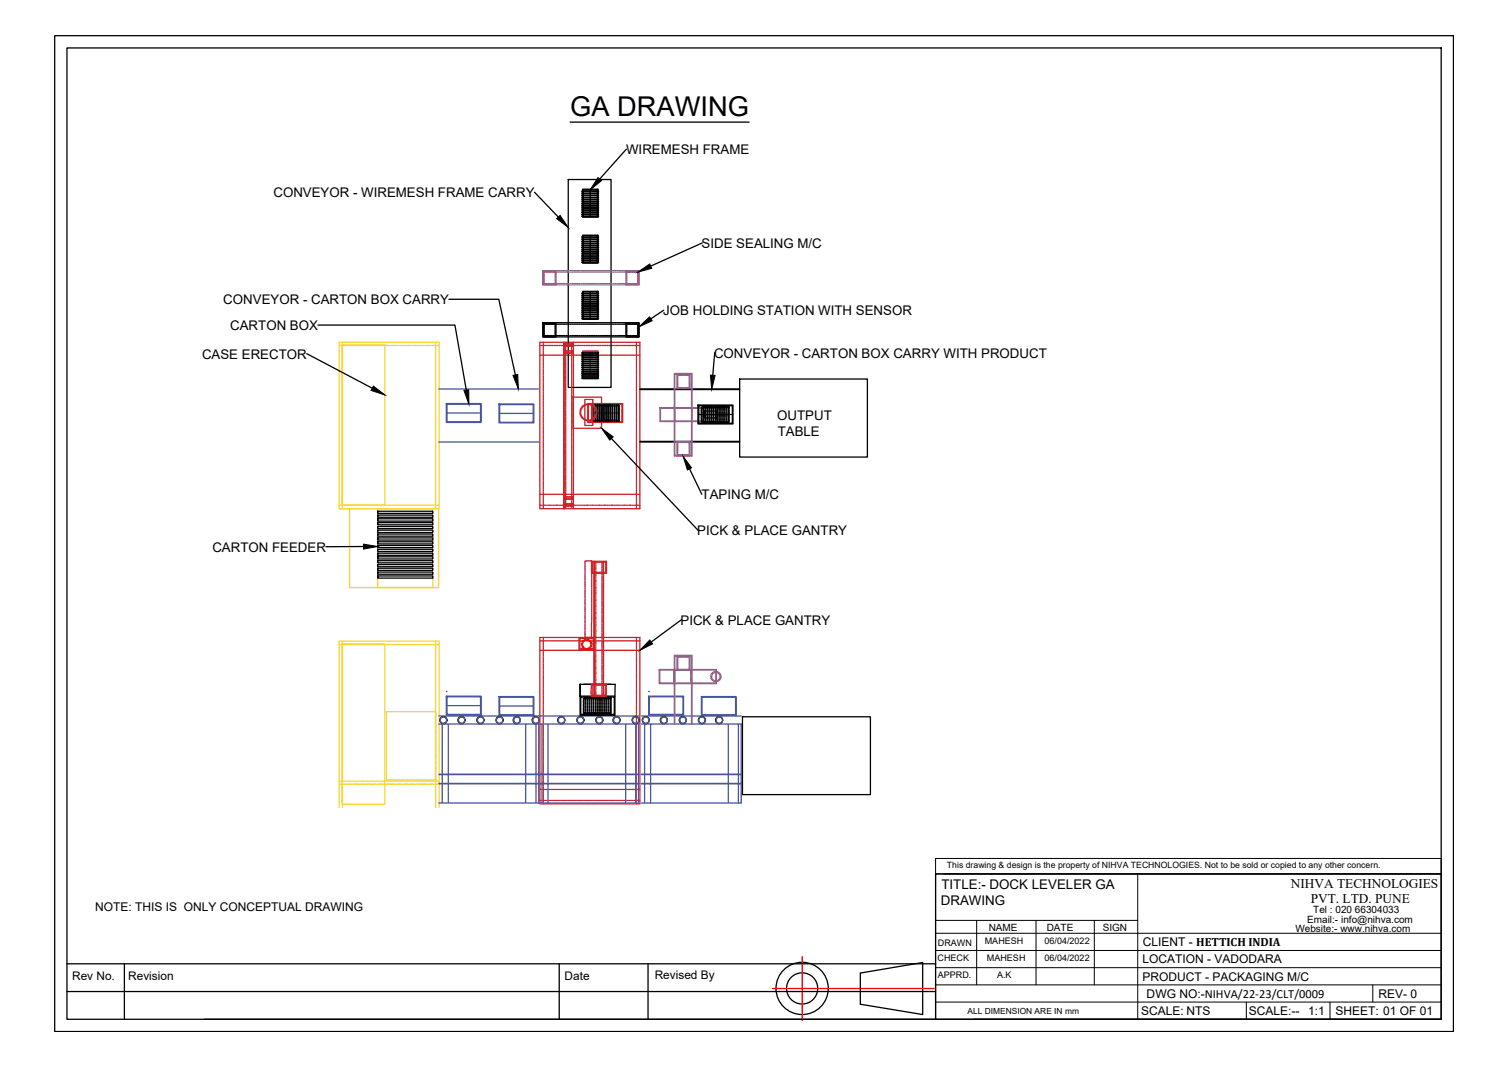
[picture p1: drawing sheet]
<svg xmlns="http://www.w3.org/2000/svg" width="297mm" height="210mm" viewBox="0 0 297 210" stroke-linecap="round" stroke-linejoin="round" font-family="sans-serif">
<defs><g id="words">
<text font-size="5.4" x="112.2" y="22.9">GA DRAWING</text>
<g font-size="2.6">
<text x="123.2" y="30.3">WIREMESH FRAME</text>
<text x="53.8" y="38.8">CONVEYOR - WIREMESH FRAME CARRY</text>
<text x="138.1" y="48.8">SIDE SEALING M/C</text>
<text x="44" y="59.9">CONVEYOR - CARTON BOX CARRY</text>
<text x="45.3" y="64.9">CARTON BOX</text>
<text x="130.6" y="62">JOB HOLDING STATION WITH SENSOR</text>
<text x="39.8" y="70.6">CASE ERECTOR</text>
<text x="140.6" y="70.4">CONVEYOR - CARTON BOX CARRY WITH PRODUCT</text>
<text x="153" y="82.7">OUTPUT</text>
<text x="153.1" y="85.8">TABLE</text>
<text x="138.1" y="98.3">TAPING M/C</text>
<text x="137.3" y="105.4">PICK &amp; PLACE GANTRY</text>
<text x="41.8" y="108.6">CARTON FEEDER</text>
<text x="134" y="123">PICK &amp; PLACE GANTRY</text>
<text x="185.2" y="178.1">DRAWING</text>
<text x="185.3" y="175">TITLE:- DOCK LEVELER GA</text>
<text x="254.1" y="174.8">NIHVA TECHNOLOGIES</text>
<text x="258" y="177.8">PVT. LTD. PUNE</text>
</g>
<g font-size="2.4">
<text x="18.7" y="179.4">NOTE: THIS IS ONLY CONCEPTUAL DRAWING</text>
<text x="224.9" y="189.7">LOCATION - VADODARA</text>
<text x="225" y="186.3">CLIENT - HETTICH INDIA</text>
<text x="224.9" y="193.1">PRODUCT - PACKAGING M/C</text>
<text x="225.7" y="196.5">DWG NO:-NIHVA/22-23/CLT/0009</text>
<text x="271.3" y="196.4">REV- 0</text>
<text x="224.6" y="199.8">SCALE: NTS</text>
<text x="245.8" y="199.8">SCALE:--</text>
<text x="257.5" y="199.8">1:1</text>
<text x="262.9" y="199.8">SHEET: 01 OF 01</text>
</g>
<g font-size="2.3">
<text x="14.2" y="193">Rev No.</text>
<text x="25.2" y="193">Revision</text>
<text x="111.1" y="193">Date</text>
<text x="128.9" y="192.8">Revised By</text>
</g>
<g font-size="2">
<text x="258.5" y="179.8">Tel : 020 66304033</text>
<text x="194.6" y="183.3">NAME</text>
<text x="206.1" y="183.4">DATE</text>
<text x="217.1" y="183.3">SIGN</text>
<text x="255" y="183.6">Website:- www.nihva.com</text>
<text x="257.3" y="181.7">Email:- info@nihva.com</text>
</g>
<g font-size="1.8">
<text x="193.9" y="185.8">MAHESH</text>
<text x="205.6" y="185.8">06/04/2022</text>
<text x="184.5" y="189.2">CHECK</text>
<text x="184.6" y="186.2">DRAWN</text>
<text x="194.3" y="189.2">MAHESH</text>
<text x="205.6" y="189.2">06/04/2022</text>
<text x="184.6" y="192.6">APPRD.</text>
<text x="196.3" y="192.6">A.K</text>
</g>
<g font-size="1.7">
<text x="186.4" y="170.9">This drawing &amp; design is the property of NIHVA TECHNOLOGIES. Not to be sold or copied to any other concern.</text>
<text x="190.4" y="199.6">ALL DIMENSION ARE IN mm</text>
</g>
</g></defs>
<!-- layer: 0 -->
<g fill="none" stroke="#cd2027" stroke-width=".25">
<path d="M106.3 67.4h19.7v32.8h-19.7zM106.3 68h.1M106.3 69.9h19.7M106.5 68h.2M106.9 68h.2M106.9 67.4v.2M106.9 67.7v.2M106.9 68v.3M106.9 68.4v.2M106.9 68.7v.3M106.9 69.1v.2M106.9 69.4v.3"/>
<path d="M106.9 69.8v.2M106.9 70.1v.3M106.9 70.5v.2M106.9 70.8v.3M106.9 71.2v.2M106.9 71.5v.3M106.9 71.9v.2M106.9 72.3v.2M106.9 72.6v.2M106.9 72.9v.3M106.9 73.3v.2M106.9 73.7v.2"/>
<path d="M106.9 74v.3M106.9 74.3v.3M106.9 74.7v.2M106.9 75.1v.2M106.9 75.4v.2M106.9 75.7v.3M106.9 76.1v.2M106.9 76.5v.2M106.9 76.8v.2M106.9 77.2v.2M106.9 77.5v.2M106.9 77.9v.2"/>
<path d="M106.9 78.2v.2M106.9 78.6v.2M106.9 78.9v.3M106.9 79.2v.3M106.9 79.6v.2M106.9 80v.2M107.2 68h.3M107.6 68h.2M107.9 68h.3M108.3 68h.2M108.6 68h.3M109 68h.2"/>
<path d="M109.3 68h.3M109.7 68h.2M110 68h.3M110.4 68h.2M110.7 68h.3M111 67.4v32.8M111.1 69.4v.2h.3M111.3 68h-.2v.2h.3M111.4 67.4v.2M111.4 67.7v.2M111.4 68v.3M111.4 68.4v.2"/>
<path d="M111.4 68.7v.3M111.4 69.1v.2M111.4 69.4v.3M111.4 69.8v.2M111.4 70.1v.3M111.4 70.5v.2M111.4 70.8v.3M111.4 71.2v.2M111.4 71.5v.3M111.4 71.9v.2M111.4 72.3v.2M111.4 72.6v.2"/>
<path d="M111.4 72.9v.3M111.4 73.3v.2M111.4 73.7v.2M111.4 74v.3M111.4 74.3v.3M111.4 74.7v.2M111.4 75.1v.2M111.4 75.4v.2M111.4 75.7v.3M111.4 76.1v.2M111.4 76.5v.2M111.4 76.8v.2"/>
<path d="M111.4 77.2v.2M111.4 77.5v.2M111.4 77.9v.2M111.4 78.2v.2M111.4 78.6v.2M111.4 78.9v.3M111.4 79.2v.3M111.4 79.6v.2M111.4 80v.2M111.4 67.7h-.3v.2M111.4 67.8h-.2v.3h.2M111.4 69.1h-.3v.2"/>
<path d="M111.4 69.1h-.2v.4h.2M111.4 68h.2M111.5 68.2h.2M111.5 67.7h.2M111.5 68.1h.2M111.5 67.8h.2M111.5 69.6h.2M111.5 69.1h.2M111.5 69.5h.2M111.8 68h.2M111.9 68.2h.2M111.9 67.7h.2"/>
<path d="M111.9 68.1h.2M111.9 67.8h.2M111.9 69.6h.2M111.9 69.1h.2M111.9 69.5h.2M112.2 68h.2M112.2 68.2h.3M112.2 67.7h.3M112.2 68.1h.3M112.2 67.8h.3M112.2 69.6h.3M112.2 69.1h.3"/>
<path d="M112.2 69.5h.3M112.5 68h.2M112.5 67.8h.2v.3h-.2M112.5 69.3v-.2h.2l-.2 .6M112.5 67.4v.2M112.5 68.1v.2M112.5 68.4v.3M112.5 68.8v.2M112.5 69.8v.3M112.5 70.2v.2M112.5 70.5v.3M112.5 70.9v.2"/>
<path d="M112.5 71.2v.3M112.5 71.6v.2M112.5 71.9v.3M112.5 72.3v.2M112.5 72.6v.3M112.5 73v.2M112.5 73.3v.3M112.5 73.7v.2M112.5 74v.3M112.5 74.4v.2M112.5 74.7v.3M112.5 75.1v.2"/>
<path d="M112.5 75.4v.3M112.5 75.8v.2M112.5 76.2v.2M112.5 76.5v.2M112.5 76.8v.3M112.5 77.2v.2M112.5 77.6v.2M112.5 77.9v.2M112.5 78.2v.3M112.5 78.6v.2M112.5 79v.2M112.5 79.3v.2"/>
<path d="M112.5 79.6v.3M112.5 69.1h.3v.2M112.8 78.2h5.6v6.1h-5.6zM112.8 68v.2h-.3M112.8 69.4v.2h-.3M112.8 67.9v-.2h-.3v.2M112.8 68h.3M112.9 67.4v32.8M113.2 68h.2M113.6 68h.2M113.9 68h.2M114.2 68h.3"/>
<path d="M114.6 68h.2M114.7 69.1h3v5.5h-3zM114.8 69.2h2.8v5.3h-2.8zM114.8 79.8l-.1 .2M114.9 80l-.1 .1M114.9 68h.3M115.1 79.7l-.2 .1M115.1 78.9v.2M115.1 79.2v.1M115.1 79.5v.1M115.1 79.7v.2M115.2 79.8l-.2 .1"/>
<path d="M115.3 78.7h-.2v.1M115.3 68h.2M115.3 79.6l-.1 .1M115.4 79.7l-.2 .1M115.4 78.7h.2M115.5 79.7h.2M115.6 79.5l-.2 .1M115.6 68h.3M115.7 78.7h.2M115.7 79.6v.5M115.8 79.5h.1M115.8 79.7h.2"/>
<path d="M115.8 79.5h.8M115.8 79.8v.3M116 79.6l-.2 .1M116 78.7h.1M116 68h.2M116 79.6h.6M116 79.5h.2M116 79.7h.3M116.2 69.2v5.3M116.3 79.6h.2M116.3 78.7h.1M116.3 79.8h.2"/>
<path d="M116.3 68h.3M116.4 79.8h5.5v3h-5.5zM116.5 78.7h.2v.1M116.6 80h5.2v2.7h-5.2zM116.6 79.7l.1 .1M116.6 79.8l.2 .2M116.7 68h.2M116.7 78.9v.2M116.7 79.2v.1M116.7 79.5v.1M116.7 79.7v.2M116.7 79.5h.1"/>
<path d="M116.7 79.6h.1M116.8 79.8l.1 .1M116.9 79.5h.1M116.9 79.6h.1M117.1 68h.2M117.1 79.5h.8M117.1 79.6h.8M117.4 68h.2M117.7 68h.3M118 79.5h.1M118 79.6h.1M118.1 68h.2"/>
<path d="M118.1 79.5h1M118.1 79.6h1M118.5 68h.2M118.8 68h.3M119.1 68h.3M119.2 79.5h.1M119.2 79.6h.1M119.4 79.5h.9M119.4 79.6h.9M119.5 68h.2M119.9 68h.2M120.2 68h.3"/>
<path d="M120.4 79.5h.1M120.4 79.6h.1M120.5 68h.3M120.6 79.5h1M120.6 79.6h1M120.9 68h.2M121.3 68h.2M121.6 68h.2M121.6 79.5h.1M121.6 79.6h.1M121.8 79.5h.8v.6M121.8 79.6h.6v.5"/>
<path d="M122 68h.2M122.3 68h.2M122.7 68h.2M123 68h.2M123.4 68h.2M123.7 68h.3M124.1 68h.2M124.4 68h.2M124.8 68h.2M125.1 68h.3M125.3 67.4v.2M125.3 67.7v.2"/>
<path d="M125.3 68v.3M125.3 68.4v.2M125.3 68.7v.3M125.3 69.1v.2M125.3 69.4v.3M125.3 69.8v.2M125.3 70.1v.3M125.3 70.5v.2M125.3 70.8v.3M125.3 71.2v.2M125.3 71.5v.3M125.3 71.9v.2"/>
<path d="M125.3 72.3v.2M125.3 72.6v.2M125.3 72.9v.3M125.3 73.3v.2M125.3 73.7v.2M125.3 74v.3M125.3 74.3v.3M125.3 74.7v.2M125.3 75.1v.2M125.3 75.4v.2M125.3 75.7v.3M125.3 76.1v.2"/>
<path d="M125.3 76.5v.2M125.3 76.8v.2M125.3 77.2v.2M125.3 77.5v.2M125.3 77.9v.2M125.3 78.2v.2M125.3 78.6v.2M125.3 78.9v.3M125.3 79.2v.3M125.3 79.6v.2M125.3 80v.2M125.4 68h.3"/>
<path d="M125.8 68h.2M106.3 99.5h.1M106.3 97.3h19.7M106.5 99.5h.2M106.9 99.5h.2M106.9 80.3v.3M106.9 80.7v.2M106.9 81v.2M106.9 81.4v.2M106.9 81.7v.3M106.9 82.1v.2M106.9 82.4v.2"/>
<path d="M106.9 82.8v.2M106.9 83.1v.3M106.9 83.5v.2M106.9 83.8v.3M106.9 84.2v.2M106.9 84.5v.3M106.9 84.9v.2M106.9 85.2v.3M106.9 85.6v.2M106.9 85.9v.2M106.9 86.3v.2M106.9 86.6v.3"/>
<path d="M106.9 87v.2M106.9 87.3v.3M106.9 87.7v.2M106.9 88.1v.2M106.9 88.4v.2M106.9 88.7v.3M106.9 89.1v.2M106.9 89.5v.2M106.9 89.8v.2M106.9 90.1v.3M106.9 90.5v.2M106.9 90.8v.3"/>
<path d="M106.9 91.2v.2M106.9 91.5v.3M106.9 91.9v.2M106.9 92.2v.3M106.9 92.6v.2M106.9 93v.2M106.9 93.3v.2M106.9 93.6v.3M106.9 94v.2M106.9 94.4v.2M106.9 94.7v.3M106.9 95v.3"/>
<path d="M106.9 95.4v.2M106.9 95.8v.2M106.9 96.1v.3M106.9 96.5v.2M106.9 96.8v.2M106.9 97.2v.2M106.9 97.5v.2M106.9 97.9v.2M106.9 98.2v.2M106.9 98.6v.2M106.9 98.9v.2M106.9 99.3v.2"/>
<path d="M106.9 99.6v.3M106.9 99.9v.3M107.2 99.5h.3M107.6 99.5h.2M107.9 99.5h.3M108.3 99.5h.2M108.6 99.5h.3M109 99.5h.2M109.3 99.5h.3M109.7 99.5h.2M110 99.5h.3M110.4 99.5h.2"/>
<path d="M110.7 99.5h.3M111.1 98.1v.2h.3M111.3 99.5h-.2v.2h.3M111.4 80.3v.3M111.4 80.7v.2M111.4 81v.2M111.4 81.4v.2M111.4 81.7v.3M111.4 82.1v.2M111.4 82.4v.2M111.4 82.8v.2M111.4 83.1v.3"/>
<path d="M111.4 83.5v.2M111.4 83.8v.3M111.4 84.2v.2M111.4 84.5v.3M111.4 84.9v.2M111.4 85.2v.3M111.4 85.6v.2M111.4 85.9v.2M111.4 86.3v.2M111.4 86.6v.3M111.4 87v.2M111.4 87.3v.3"/>
<path d="M111.4 87.7v.2M111.4 88.1v.2M111.4 88.4v.2M111.4 88.7v.3M111.4 89.1v.2M111.4 89.5v.2M111.4 89.8v.2M111.4 90.1v.3M111.4 90.5v.2M111.4 90.8v.3M111.4 91.2v.2M111.4 91.5v.3"/>
<path d="M111.4 91.9v.2M111.4 92.2v.3M111.4 92.6v.2M111.4 93v.2M111.4 93.3v.2M111.4 93.6v.3M111.4 94v.2M111.4 94.4v.2M111.4 94.7v.3M111.4 95v.3M111.4 95.4v.2M111.4 95.8v.2"/>
<path d="M111.4 96.1v.3M111.4 96.5v.2M111.4 96.8v.2M111.4 97.2v.2M111.4 97.5v.2M111.4 97.9v.2M111.4 98.2v.2M111.4 98.6v.2M111.4 98.9v.2M111.4 99.3v.2M111.4 99.6v.3M111.4 99.9v.3"/>
<path d="M111.4 97.8h-.3v.2M111.4 97.9h-.2v.3h.2M111.4 99.2h-.3v.2M111.4 99.3h-.2v.3h.2M111.4 99.5h.2M111.5 98.3h.2M111.5 97.8h.2M111.5 98.2h.2M111.5 97.9h.2M111.5 99.7h.2M111.5 99.2h.2M111.5 99.6h.2"/>
<path d="M111.5 99.3h.2M111.8 99.5h.2M111.9 98.3h.2M111.9 97.8h.2M111.9 98.2h.2M111.9 97.9h.2M111.9 99.7h.2M111.9 99.2h.2M111.9 99.6h.2M111.9 99.3h.2M112.2 99.5h.2M112.2 98.3h.3"/>
<path d="M112.2 97.8h.3M112.2 98.2h.3M112.2 97.9h.3M112.2 99.7h.3M112.2 99.2h.3M112.2 99.6h.3M112.2 99.3h.3M112.5 99.5h.2M112.5 98.1v-.2h.2v.3h-.2M112.5 99.3h.2v.3h-.2M112.5 80v.2M112.5 80.3v.3"/>
<path d="M112.5 80.7v.2M112.5 81.1v.2M112.5 81.4v.2M112.5 81.7v.3M112.5 82.1v.2M112.5 82.5v.2M112.5 82.8v.3M112.5 83.1v.3M112.5 83.5v.2M112.5 83.9v.2M112.5 84.2v.3M112.5 84.6v.2"/>
<path d="M112.5 84.9v.2M112.5 85.3v.2M112.5 85.6v.3M112.5 86v.2M112.5 86.3v.2M112.5 86.7v.2M112.5 87v.2M112.5 87.4v.2M112.5 87.7v.3M112.5 88.1v.2M112.5 88.4v.2M112.5 88.8v.2"/>
<path d="M112.5 89.1v.3M112.5 89.5v.2M112.5 89.8v.2M112.5 90.2v.2M112.5 90.5v.3M112.5 90.9v.2M112.5 91.2v.3M112.5 91.6v.2M112.5 91.9v.3M112.5 92.3v.2M112.5 92.6v.3M112.5 93v.2"/>
<path d="M112.5 93.3v.3M112.5 93.7v.2M112.5 94v.3M112.5 94.4v.2M112.5 94.7v.3M112.5 95.1v.2M112.5 95.4v.3M112.5 95.8v.2M112.5 96.1v.3M112.5 96.5v.2M112.5 96.9v.2M112.5 97.2v.2"/>
<path d="M112.5 97.5v.3M112.5 98.6v.2M112.5 98.9v.3h.3v.2M112.5 99.3v.2M112.5 100v.2M112.5 97.8h.3v.2M112.8 98.1v.2h-.3v.2M112.8 99.5v.2h-.3v.2M112.8 99.5h.3M113.2 99.5h.2M113.6 99.5h.2M113.9 99.5h.2"/>
<path d="M114.2 81.3v.2M114.2 81.1v.1M114.2 81.6l.1 .2M114.2 99.5h.3M114.2 80.8v.1M114.3 81.9l.1 .1M114.3 80.9v.2M114.3 81.2v.2M114.3 81.5l.1 .2M114.3 80.5l-.1 .2M114.4 80.6v.2M114.4 81.7l.1 .2"/>
<path d="M114.4 82.1l.2 .2M114.4 80.3v.1M114.5 80.4l-.1 .2M114.5 82l.2 .2M114.6 80.1l-.1 .1M114.6 99.5h.2M114.7 82.3l.1 .2M114.7 80.2l-.1 .1M114.7 82.2l.1 .2M114.9 82.6h.1M114.9 82.4l.2 .1M114.9 99.5h.3"/>
<path d="M115.1 82.7l.2 .1M115.1 83.7v.1h.2M115.1 80v.2M115.1 80.3v.2M115.1 80.6v.2M115.1 80.9v.1M115.1 81.1v.2M115.1 81.4v.2M115.1 81.7v.2M115.1 82v.2M115.1 82.3v.1M115.1 82.6v.1"/>
<path d="M115.1 82.8v.2M115.1 83.1v.2M115.1 83.4v.2M115.2 82.6h.1M115.3 99.5h.2M115.4 82.8h.1M115.4 82.7h.2M115.4 83.8h.2M115.6 99.5h.3M115.7 83.8h.2M115.7 83.1l.1 .1M115.7 80.1v.1"/>
<path d="M115.7 80.3v.1M115.7 80.5v.8M115.7 81.4h.1M115.7 81.5v.1M115.7 81.7v.8M115.7 82.6v.1M115.7 82.8h.1M115.7 82.9v.2M115.7 82.7h.2M115.8 82.9l.2 .2M115.8 83.2h.8M115.8 80.1v.1"/>
<path d="M115.8 80.3v.1M115.8 80.5v.8M115.8 81.4h.1M115.8 81.5v.1M115.8 81.7v.8M115.8 82.6v.1M115.8 82.8h-.2M115.9 82.8h.2M116 83.8h.1M116 99.5h.2M116 83.1h.6M116.2 82.7h-.2"/>
<path d="M116.3 83.8h.1M116.3 99.5h.3M116.4 82.8h-.2M116.4 82.6l-.1 .1M116.6 81.3h5.2M116.6 82.6l-.1 .1M116.7 83.7v.1h-.2M116.7 99.5h.2M116.7 82.5l-.2 .1M116.7 80v.2M116.7 80.3v.2M116.7 80.6v.2"/>
<path d="M116.7 80.9v.1M116.7 81.1v.2M116.7 81.4v.2M116.7 81.7v.2M116.7 82v.2M116.7 82.3v.1M116.7 82.6v.1M116.7 82.8v.2M116.7 83.1v.2M116.7 83.4v.2M116.7 83.2h.1M116.7 83.1h.1"/>
<path d="M116.8 80l.2 .1M116.9 82.5l-.2 .1M116.9 83.2h.1M116.9 83.1h.1M116.9 82.3l-.1 .1M117 80l.1 .1M117 80.2l.2 .2M117.1 82.3l-.2 .1M117.1 99.5h.2M117.1 83.2h.8M117.1 83.1h.8M117.1 82.1l-.1 .1"/>
<path d="M117.2 80.2l.1 .2M117.2 80.5l.1 .1M117.2 82.1v.1M117.2 81.8v.2M117.3 80.7l.1 .2M117.3 80.5l.1 .1M117.3 81.5v.2M117.4 81.8l-.1 .2M117.4 81v.2M117.4 81.3v.1M117.4 99.5h.2M117.4 80.7l.1 .2"/>
<path d="M117.4 81.5v.2M117.5 81v.2M117.5 81.3v.1M117.7 99.5h.3M118 83.2h.1M118 83.1h.1M118.1 99.5h.2M118.1 83.2h1M118.1 83.1h1M118.5 99.5h.2M118.8 99.5h.3M119.1 99.5h.3"/>
<path d="M119.2 83.2h.1M119.2 83.1h.1M119.4 83.2h.9M119.4 83.1h.9M119.5 99.5h.2M119.9 99.5h.2M120.2 99.5h.3M120.4 83.2h.1M120.4 83.1h.1M120.5 99.5h.3M120.6 83.2h1M120.6 83.1h1"/>
<path d="M120.9 99.5h.2M121.3 99.5h.2M121.6 99.5h.2M121.6 83.2h.1M121.6 83.1h.1M121.8 83.2h.6M121.8 83.1h.5M122 99.5h.2M122.3 99.5h.2M122.4 82.9l-.1 .2M122.4 80.1v.1M122.4 80.3v.1"/>
<path d="M122.4 80.5v.8M122.4 81.4h.1M122.4 81.5v.1M122.4 81.7v.8M122.4 82.6v.1M122.4 82.8h.1M122.6 83.1l-.1 .1M122.6 80.1v.1M122.6 80.3v.1M122.6 80.5v.8M122.6 81.4h.1M122.6 81.5v.1"/>
<path d="M122.6 81.7v.8M122.6 82.6v.1M122.6 82.8h.1M122.6 82.9v.2M122.7 99.5h.2M123 99.5h.2M123.4 99.5h.2M123.7 99.5h.3M124.1 99.5h.2M124.4 99.5h.2M124.8 99.5h.2M125.1 99.5h.3"/>
<path d="M125.3 80.3v.3M125.3 80.7v.2M125.3 81v.2M125.3 81.4v.2M125.3 81.7v.3M125.3 82.1v.2M125.3 82.4v.2M125.3 82.8v.2M125.3 83.1v.3M125.3 83.5v.2M125.3 83.8v.3M125.3 84.2v.2"/>
<path d="M125.3 84.5v.3M125.3 84.9v.2M125.3 85.2v.3M125.3 85.6v.2M125.3 85.9v.2M125.3 86.3v.2M125.3 86.6v.3M125.3 87v.2M125.3 87.3v.3M125.3 87.7v.2M125.3 88.1v.2M125.3 88.4v.2"/>
<path d="M125.3 88.7v.3M125.3 89.1v.2M125.3 89.5v.2M125.3 89.8v.2M125.3 90.1v.3M125.3 90.5v.2M125.3 90.8v.3M125.3 91.2v.2M125.3 91.5v.3M125.3 91.9v.2M125.3 92.2v.3M125.3 92.6v.2"/>
<path d="M125.3 93v.2M125.3 93.3v.2M125.3 93.6v.3M125.3 94v.2M125.3 94.4v.2M125.3 94.7v.3M125.3 95v.3M125.3 95.4v.2M125.3 95.8v.2M125.3 96.1v.3M125.3 96.5v.2M125.3 96.8v.2"/>
<path d="M125.3 97.2v.2M125.3 97.5v.2M125.3 97.9v.2M125.3 98.2v.2M125.3 98.6v.2M125.3 98.9v.2M125.3 99.3v.2M125.3 99.6v.3M125.3 99.9v.3M125.4 99.5h.3M125.8 99.5h.2M115.2 110.9v.2"/>
<path d="M115.2 111.2v.3M115.2 111.5v.3M115.2 111.9v.2M115.2 112.3v.2M115.2 112.6v.3M115.2 113v.2M115.2 113.3v.2M115.2 113.7v.2M115.2 114v.3M115.2 114.4v.2M115.2 114.7v.3M115.2 115.1v.2"/>
<path d="M115.2 115.4v.3M115.2 115.8v.2M115.2 116.1v.3M115.2 116.5v.2M115.2 116.8v.3M115.2 117.2v.2M115.2 117.5v.3M115.2 117.9v.2M115.2 118.2v.2M115.2 118.6v.2M115.2 118.9v.3M115.2 119.3v.2"/>
<path d="M115.2 119.6v.3M115.2 120v.2M115.4 110.4l-.2 .1v.2M115.5 110.4h.3M115.9 110.4h.2M116.2 110.4h.3v.3M116.4 112.6v.3h.2M116.4 110.9v.2M116.4 111.3v.2M116.4 111.6v.2M116.4 111.9v.3M116.4 112.3v.2"/>
<path d="M116.5 110.9v.2M116.5 111.2v.2M116.5 111.5v.3M116.5 111.9v.2M116.5 112.3v.2M116.5 112.6v.2M116.5 112.9v.3M116.5 113.3v.2M116.5 113.7v.2M116.5 114v.3M116.5 114.3v.3M116.5 114.7v.2"/>
<path d="M116.5 115.1v.2M116.5 115.4v.3M116.5 115.8v.2M116.5 116.1v.2M116.5 116.5v.2M116.5 116.8v.3M116.5 117.2v.2M116.5 117.5v.3M116.5 117.9v.2M116.5 118.2v.2M116.5 118.6v.2M116.5 118.9v.3"/>
<path d="M116.5 119.3v.2M116.5 119.6v.2M116.5 120v.2M116.6 112.5v.2h.2M116.6 111.1v.2M116.6 111.4v.3M116.6 111.8v.2M116.6 112.1v.3M116.6 110.5h-.2v.3M116.7 110.5h.3v26.6M116.7 112.9h.3M116.8 110.7h-.2v.3"/>
<path d="M116.9 112.7h.3M116.9 110.7h.3M117.1 112.9h.2M117.1 110.5h.2M117.3 110.5v.3M117.3 110.9v.2M117.3 111.3v.2M117.3 111.6v.2M117.3 111.9v.3M117.3 112.3v.2M117.3 112.6v.3M117.3 113v.2"/>
<path d="M117.3 113.3v.3M117.3 113.7v.2M117.3 114v.3M117.3 114.4v.2M117.3 114.8v.2M117.3 115.1v.2M117.3 115.4v.3M117.3 115.8v.2M117.3 116.2v.2M117.3 116.5v.3M117.3 116.8v.3M117.3 117.2v.2"/>
<path d="M117.3 117.6v.2M117.3 117.9v.3M117.3 118.2v.3M117.3 118.6v.2M117.3 119v.2M117.3 119.3v.2M117.3 119.7v.2M117.3 112.7h.2M117.3 110.7h.2M117.4 112.9h.3M117.4 110.5h.3M117.6 112.7h.2"/>
<path d="M117.6 110.7h.3M117.8 112.9h.2M117.8 110.5h.2M118 112.7h.2M118 110.7h.2M118.1 112.9h.3M118.1 110.5h.3M118.3 112.7h.2M118.3 110.7h.2M118.5 110.9v.2M118.5 111.3v.2M118.5 111.6v.2"/>
<path d="M118.5 112v.2M118.5 112.3v.2M118.5 112.6v.3h.2M118.5 113v.2M118.5 113.4v.2M118.5 113.7v.3M118.5 114v.3M118.5 114.4v.2M118.5 114.8v.2M118.5 115.1v.3M118.5 115.4v.3M118.5 115.8v.2"/>
<path d="M118.5 116.2v.2M118.5 116.5v.3M118.5 116.9v.2M118.5 117.2v.2M118.5 117.6v.2M118.5 117.9v.3M118.5 118.3v.2M118.5 118.6v.3M118.5 119v.2M118.5 119.3v.2M118.5 119.7v.2M118.7 112.7h.2"/>
<path d="M118.7 110.7h.2M118.7 110.5h-.2v.3M118.8 110.5v26.6h.2M118.8 112.9h.3M118.8 110.5h.3M119 110.7h.2v.3M119.2 110.5h.2v.3M119.2 112.5v.2h-.2M119.2 111v.3M119.2 111.4v.2M119.2 111.8v.2M119.2 112.1v.3"/>
<path d="M119.4 112.6v.3h-.2M119.4 110.9v.2M119.4 111.3v.2M119.4 111.6v.2M119.4 111.9v.3M119.4 112.3v.2M106.3 125.5h19.7v32.8h-19.7zM106.3 126.2h.1M106.3 128.1h19.7M106.5 126.2h.2M106.9 126.2h.2M106.9 125.5v.2"/>
<path d="M106.9 125.8v.2M106.9 126.2v.2M106.9 126.5v.2M106.9 126.9v.2M106.9 127.2v.3M106.9 127.6v.2M106.9 127.9v.2M106.9 128.3v.2M106.9 128.6v.3M106.9 129v.2M106.9 129.3v.2M106.9 129.7v.2"/>
<path d="M106.9 130v.3M106.9 130.4v.2M106.9 130.7v.3M106.9 131.1v.2M106.9 131.4v.3M106.9 131.8v.2M106.9 132.1v.3M106.9 132.5v.2M106.9 132.8v.3M106.9 133.2v.2M106.9 133.5v.3M106.9 133.9v.2"/>
<path d="M106.9 134.2v.3M106.9 134.6v.2M106.9 134.9v.3M106.9 135.3v.2M106.9 135.6v.3M106.9 136v.2M106.9 136.4v.2M106.9 136.7v.2M106.9 137v.3M106.9 137.4v.2M106.9 137.8v.2M106.9 138.1v.2"/>
<path d="M106.9 138.4v.3M106.9 138.8v.2M106.9 139.1v.3M106.9 139.5v.2M106.9 139.8v.3M107.2 126.2h.3M107.6 126.2h.2M107.9 126.2h.3M108.3 126.2h.2M108.6 126.2h.3M109 126.2h.2M109.3 126.2h.3"/>
<path d="M109.7 126.2h.2M110 126.2h.3M110.4 126.2h.2M110.7 126.2h.3M111.1 126.2h.2M111.4 126.2h.2M111.8 126.2h.2M112.2 126.2h.2M112.5 126.2h.2M112.8 126.2h.3M113.2 126.2h.2M113.6 126.2h.2"/>
<path d="M113.9 126.2h.2M114 127.7v.2h.2M114 125.9v.3M114 126.3v.2M114 126.6v.3M114 127v.2M114 127.3v.3M114.1 127.5v.2h.3M114.1 126.1v.2M114.1 126.4v.3M114.1 126.8v.2M114.1 127.1v.3"/>
<path d="M114.2 125.6h-.2v.2M114.2 126.2h.3M114.3 127.9h.2M114.4 125.7h-.3v.3M114.5 127.7h.2M114.5 125.7h.2M114.6 126.2h.2M114.7 127.9h.2M114.8 127.7h.2M114.8 125.7h.3M114.9 126.2h.3M115 127.9h.2"/>
<path d="M115.2 125.3v.2h.2M115.2 127.7h.2M115.2 125.7h.2M115.2 120.4v.2M115.2 120.7v.2M115.2 121v.3M115.2 121.4v.2M115.2 121.8v.2M115.2 122.1v.2M115.2 122.4v.3M115.2 122.8v.2M115.2 123.1v.3"/>
<path d="M115.2 123.5v.2M115.2 123.8v.3M115.2 124.2v.2M115.2 124.5v.3M115.2 124.9v.2M115.3 126.2h.2M115.3 127.9h.3M115.5 127.7h.3M115.5 125.7h.3M115.6 126.2h.3M115.7 127.9h.2M115.9 127.7h.2"/>
<path d="M115.9 125.7h.2M116 126.2h.2M116 127.9h.3M116.2 127.7h.2M116.2 125.7h.3M116.3 136.9v.2h.3M116.3 126.2h.3M116.3 135.8v.2M116.3 136.1v.3M116.3 136.5v.2M116.4 127.9h.2M116.4 135.4l-.1 .3"/>
<path d="M116.4 135.1v.2M116.4 125.2v.3h-.2M116.4 122.8v.2M116.4 123.1v.3M116.4 123.5v.2M116.4 123.8v.3M116.4 124.2v.2M116.4 124.5v.3M116.4 124.9v.2M116.5 120.3v.3M116.5 120.7v.2M116.5 121v.2"/>
<path d="M116.5 121.4v.2M116.5 121.7v.3M116.5 122.1v.2M116.5 122.4l-.1 .3M116.6 136.7v.2h.1M116.6 134.7h-.2v.3M116.6 125.7h.2v.2M116.6 135.3v.2M116.6 135.6v.2M116.6 136v.2M116.6 136.3v.3M116.7 137.1h.2"/>
<path d="M116.7 134.7h.2M116.8 127.5v.2h-.2M116.8 134.9h-.2v.3M116.8 126.1v.2M116.8 126.4v.3M116.8 126.8v.2M116.8 127.1v.3M116.9 136.9h.2M116.9 134.9h.2M116.9 127.7v.2h-.2M116.9 125.9v.3h-.2M116.9 125.6v.2"/>
<path d="M116.9 126.2v.3M116.9 126.6v.2M116.9 127v.2M116.9 127.3v.3M117 134.7h.3v.3M117.2 136.9h.2M117.2 134.9h.2M117.3 126v.2h-.2M117.3 120v.2M117.3 120.4v.2M117.3 120.7v.2M117.3 121.1v.2"/>
<path d="M117.3 121.4v.3M117.3 121.8v.2M117.3 122.1v.2M117.3 122.5v.2M117.3 122.8v.3M117.3 123.1v.3M117.3 123.5v.2M117.3 123.9v.2M117.3 124.2v.3M117.3 124.6v.2M117.3 124.9v.2M117.3 125.3v.2"/>
<path d="M117.3 125.6v.3M117.3 126.3v.3M117.3 126.7v.2M117.3 127v.3M117.3 127.4v.2M117.3 127.7v.3M117.3 128.1v.2M117.3 128.4v.3M117.3 128.8v.2M117.3 129.1v.3M117.3 129.5v.2M117.3 129.8v.3"/>
<path d="M117.3 130.2v.2M117.3 130.6v.2M117.3 130.9v.2M117.3 131.2v.3M117.3 131.6v.2M117.3 132v.2M117.3 132.3v.2M117.3 132.6v.3M117.3 133v.2M117.3 133.4v.2M117.3 133.7v.2M117.3 134v.3"/>
<path d="M117.3 134.4v.2M117.3 135.1v.2M117.3 135.5v.2M117.3 135.8v.2M117.3 136.1v.3M117.3 136.5v.2M117.3 136.9v.2h-.3M117.4 126.2h.2M117.4 137.1h.2M117.6 136.9h.2M117.6 134.9h.2M117.6 134.7h-.2"/>
<path d="M117.7 126.2h.3M117.7 137.1h.3M117.7 134.7h.3M117.9 136.9h.2M117.9 134.9h.3M118.1 126.2h.2M118.1 137.1h.2M118.1 134.7h.2M118.3 136.9h.2M118.3 134.9h.2M118.4 137.1h.3M118.5 126.2h.2"/>
<path d="M118.5 134.7h.2M118.5 120v.3M118.5 120.4v.2M118.5 120.7v.2M118.5 121.1v.2M118.5 121.4v.3M118.5 121.8v.2M118.5 122.1v.3M118.5 122.5v.2M118.5 122.9v.2M118.5 123.2v.2M118.5 123.5v.3"/>
<path d="M118.5 123.9v.2M118.5 124.2v.3M118.5 124.6v.2M118.5 124.9v.3M118.5 125.3v.2M118.5 125.6v.3M118.5 126v.2M118.5 126.3v.3M118.5 126.7v.2M118.5 127v.3M118.5 127.4v.2M118.5 127.8v.2"/>
<path d="M118.5 128.1v.2M118.5 128.4v.3M118.5 128.8v.2M118.5 129.2v.2M118.5 129.5v.3M118.5 129.8v.3M118.5 130.2v.2M118.5 130.6v.2M118.5 130.9v.2M118.5 131.2v.3M118.5 131.6v.2M118.5 132v.2"/>
<path d="M118.5 132.3v.2M118.5 132.7v.2M118.5 133v.2M118.5 133.4v.2M118.5 133.7v.2M118.5 134.1v.2M118.5 134.4v.3M118.5 134.7v.3M118.5 135.1v.2M118.5 135.5v.2M118.5 135.8v.3M118.5 136.2v.2"/>
<path d="M118.5 136.5v.2M118.5 136.9v.2M118.6 136.9h.2M118.6 134.9h.2M118.8 126.2h.3M118.8 134.7h.2M119 134.9h.2v.2M119.1 136.7v.2h-.1M119.1 126.2h.3M119.1 136v.2M119.1 136.3v.2M119.1 134.7h.3v.3"/>
<path d="M119.2 135.3v.2M119.2 135.6l-.1 .2M119.4 136.8v.3h-.3M119.4 135.1v.2M119.4 135.4v.3M119.4 135.8v.2M119.4 136.1v.3M119.4 136.5v.2M119.5 126.2h.2M119.9 126.2h.2M120.2 126.2h.3M120.5 126.2h.3"/>
<path d="M120.9 126.2h.2M121.3 126.2h.2M121.6 126.2h.2M122 126.2h.2M122.3 126.2h.2M122.7 126.2h.2M123 126.2h.2M123.4 126.2h.2M123.7 126.2h.3M124.1 126.2h.2M124.4 126.2h.2M124.8 126.2h.2"/>
<path d="M125.1 126.2h.3M125.3 125.5v.2M125.3 125.8v.2M125.3 126.2v.2M125.3 126.5v.2M125.3 126.9v.2M125.3 127.2v.3M125.3 127.6v.2M125.3 127.9v.2M125.3 128.3v.2M125.3 128.6v.3M125.3 129v.2"/>
<path d="M125.3 129.3v.2M125.3 129.7v.2M125.3 130v.3M125.3 130.4v.2M125.3 130.7v.3M125.3 131.1v.2M125.3 131.4v.3M125.3 131.8v.2M125.3 132.1v.3M125.3 132.5v.2M125.3 132.8v.3M125.3 133.2v.2"/>
<path d="M125.3 133.5v.3M125.3 133.9v.2M125.3 134.2v.3M125.3 134.6v.2M125.3 134.9v.3M125.3 135.3v.2M125.3 135.6v.3M125.3 136v.2M125.3 136.4v.2M125.3 136.7v.2M125.3 137v.3M125.3 137.4v.2"/>
<path d="M125.3 137.8v.2M125.3 138.1v.2M125.3 138.4v.3M125.3 138.8v.2M125.3 139.1v.3M125.3 139.5v.2M125.3 139.8v.3M125.4 126.2h.3M125.8 126.2h.2M106.3 157.6h.1M106.3 155.4h19.7M106.5 157.6h.2"/>
<path d="M106.9 157.6h.2M106.9 140.2v.2M106.9 140.5v.3M106.9 140.9v.2M106.9 141.3v.2M106.9 141.6v.2M106.9 141.9v.3M106.9 142.3v.2M106.9 142.7v.2M106.9 143v.3M106.9 143.3v.3M106.9 143.7v.2"/>
<path d="M106.9 144.1v.2M106.9 144.4v.3M106.9 144.8v.2M106.9 145.1v.2M106.9 145.5v.2M106.9 145.8v.3M106.9 146.2v.2M106.9 146.5v.2M106.9 146.9v.2M106.9 147.2v.2M106.9 147.6v.2M106.9 147.9v.3"/>
<path d="M106.9 148.3v.2M106.9 148.6v.2M106.9 149v.2M106.9 149.3v.3M106.9 149.7v.2M106.9 150v.2M106.9 150.4v.2M106.9 150.7v.3M106.9 151.1v.2M106.9 151.4v.3M106.9 151.8v.2M106.9 152.1v.3"/>
<path d="M106.9 152.5v.2M106.9 152.8v.3M106.9 153.2v.2M106.9 153.5v.3M106.9 153.9v.2M106.9 154.2v.3M106.9 154.6v.2M106.9 154.9v.3M106.9 155.3v.2M106.9 155.6v.3M106.9 156v.2M106.9 156.3v.3"/>
<path d="M106.9 156.7v.2M106.9 157.1v.2M106.9 157.4v.2M106.9 157.7v.3M106.9 158.1v.2M107.2 157.6h.3M107.6 157.6h.2M107.9 157.6h.3M108.3 157.6h.2M108.6 157.6h.3M109 157.6h.2M109.3 157.6h.3"/>
<path d="M109.7 157.6h.2M110 157.6h.3M110.4 157.6h.2M110.7 157.6h.3M111.1 157.6h.2M111.4 157.6h.2M111.8 157.6h.2M112.2 157.6h.2M112.5 157.6h.2M112.8 157.6h.3M113.2 157.6h.2M113.6 157.6h.2"/>
<path d="M113.9 157.6h.2M114.2 157.6h.3M114.6 157.6h.2M114.9 157.6h.3M115.3 157.6h.2M115.6 157.6h.3M116 157.6h.2M116.3 157.6h.3M116.7 157.6h.2M117.1 157.6h.2M117.4 157.6h.2M117.7 157.6h.3"/>
<path d="M118.1 157.6h.2M118.5 157.6h.2M118.8 157.6h.3M119.1 157.6h.3M119.5 157.6h.2M119.9 157.6h.2M120.2 157.6h.3M120.5 157.6h.3M120.9 157.6h.2M121.3 157.6h.2M121.6 157.6h.2M122 157.6h.2"/>
<path d="M122.3 157.6h.2M122.7 157.6h.2M123 157.6h.2M123.4 157.6h.2M123.7 157.6h.3M124.1 157.6h.2M124.4 157.6h.2M124.8 157.6h.2M125.1 157.6h.3M125.3 140.2v.2M125.3 140.5v.3M125.3 140.9v.2"/>
<path d="M125.3 141.3v.2M125.3 141.6v.2M125.3 141.9v.3M125.3 142.3v.2M125.3 142.7v.2M125.3 143v.3M125.3 143.3v.3M125.3 143.7v.2M125.3 144.1v.2M125.3 144.4v.3M125.3 144.8v.2M125.3 145.1v.2"/>
<path d="M125.3 145.5v.2M125.3 145.8v.3M125.3 146.2v.2M125.3 146.5v.2M125.3 146.9v.2M125.3 147.2v.2M125.3 147.6v.2M125.3 147.9v.3M125.3 148.3v.2M125.3 148.6v.2M125.3 149v.2M125.3 149.3v.3"/>
<path d="M125.3 149.7v.2M125.3 150v.2M125.3 150.4v.2M125.3 150.7v.3M125.3 151.1v.2M125.3 151.4v.3M125.3 151.8v.2M125.3 152.1v.3M125.3 152.5v.2M125.3 152.8v.3M125.3 153.2v.2M125.3 153.5v.3"/>
<path d="M125.3 153.9v.2M125.3 154.2v.3M125.3 154.6v.2M125.3 154.9v.3M125.3 155.3v.2M125.3 155.6v.3M125.3 156v.2M125.3 156.3v.3M125.3 156.7v.2M125.3 157.1v.2M125.3 157.4v.2M125.3 157.7v.3"/>
<path d="M125.3 158.1v.2M125.4 157.6h.3M125.8 157.6h.2"/>
</g>
<g fill="none" stroke="#000" stroke-width=".25">
<path d="M10.8 7h275.3v196.1h-275.3zM13.2 9.4h270.5v191.3h-270.5zM105.2 37.8l4.7 5M111.9 35.3h8.4v41h-8.4zM112.2 24h35.3M114.5 37.6l3.3 .1h-3.2zM114.5 39.3h3.3l-3.2 .1zM114.6 38.1l-.1-.1h3.3v.1M114.6 38.4v.1h3.2v-.1M114.6 38.8v.1h3.2v-.1M114.6 39.6v.2M114.6 38.1h3.2"/>
<path d="M114.6 38.4h3.2M114.6 38.9h3.2M114.6 39.7h3.2M114.6 39.8h3.2M114.7 37.3h3v5.5h-3zM114.8 37.4h2.8v5.2h-2.8zM116.2 37.4v5.2M117.8 39.6v.2M123.3 29.4l-5.3 5.9M88.4 58.9h9.8l3.2 14.9M114.5 40.5h3.3l-3.2 .1zM114.5 42.1l3.3 .1h-3.2z"/>
<path d="M114.5 47.9h3.3l-3.2 .1zM114.5 49.1l3.3 .1h-3.2zM114.5 50.8h3.3l-3.2 .1zM114.5 57.7l3.3 .1h-3.2zM114.5 58.1l3.3 .1-3.2 .1zM114.5 59.8h3.3l-3.2 .1zM114.6 40v.2h3.2v-.2M114.6 40.9v.1M114.6 41.3v.1M114.6 41.7v.1h3.2v-.1M114.6 42.5v.1M114.6 46.6v.1"/>
<path d="M114.6 47v.2h3.2v-.2M114.6 47.5v.1h3.2v-.1M114.6 48.3v.1M114.6 48.7v.1h3.2v-.1M114.6 49.6l-.1-.1h3.3v.1M114.6 49.9v.1h3.2v-.1M114.6 50.3v.2h3.2v-.2M114.6 51.1v.2M114.6 51.6v.1h3.2v-.1M114.6 58.5v.1M114.6 58.9v.2h3.2v-.2M114.6 59.4v.1h3.2v-.1"/>
<path d="M114.6 40.1h3.2M114.6 40.9h3.2M114.6 41h3.2M114.6 41.3h3.2M114.6 41.4h3.2M114.6 41.7h3.2M114.6 42.5h3.2M114.6 42.7h3.2M114.6 46.7h3.2M114.6 46.8h3.2M114.6 47.1h3.2M114.6 47.5h3.2"/>
<path d="M114.6 48.3h3.2M114.6 48.4h3.2M114.6 48.7h3.2M114.6 49.7h3.2M114.6 50h3.2M114.6 50.4h3.2M114.6 51.2h3.2M114.6 51.3h3.2M114.6 51.6h3.2M114.6 58.5h3.2M114.6 58.7h3.2M114.6 59h3.2"/>
<path d="M114.6 59.4h3.2M114.7 46.3h3v5.5h-3zM114.7 57.4h3v5.5h-3zM114.8 46.4h2.8v5.3h-2.8zM114.8 57.5h2.8v5.3h-2.8zM116.2 46.4v5.3M116.2 57.5v5.3M117.8 40.9v.1M117.8 41.3v.1M117.8 42.5v.1M117.8 46.6v.1M117.8 48.3v.1"/>
<path d="M117.8 51.1v.2M117.8 58.5v.1M138.2 47.8l-10.1 4.6M60.4 69.6l12.9 6.9M62.6 64h26.9l2.3 12.8M106.9 63.5h18.9v2.8h-18.9zM106.9 63.6h2.5v2.8h-2.5zM107 66v.2h.3M107 64.1v.2M107 64.3v.3M107 64.6v.2M107 64.9v.2"/>
<path d="M107 65.2v.2M107 65.5v.2M107 65.7v.3M107.1 65.9v.2h.3M107.1 64.2v.3M107.1 64.6v.3M107.1 65v.3M107.1 65.4v.3M107.3 63.8h-.3v.2M107.4 66.2h.1M107.4 63.8h.1M107.4 63.8h-.3v.3"/>
<path d="M107.5 66.1h.3M107.5 63.8h.3M107.6 66.2h.2M107.6 63.8h.2M107.9 66.2h.2M107.9 63.8h.2M108 66.1h.3M108 63.8h.3M108.2 66.2h.2M108.2 63.8h.2M108.4 66.1h.3M108.4 63.8h.3"/>
<path d="M108.5 66.2h.2M108.5 63.8h.2M108.8 66.2h.1M108.8 63.8h.1M108.8 66.1h.3M108.8 63.8h.3M109.1 63.8h.2v.2M109.2 66.1h.3M109.2 63.8h.3M109.3 66v.2h-.2M109.3 64.1v.2M109.3 64.3v.3"/>
<path d="M109.3 64.6v.2M109.3 64.9v.2M109.3 65.2v.2M109.3 65.5v.2M109.3 65.7v.3M109.7 66.1h.3M109.7 63.8h.3M110.1 66.1h.3M110.1 63.8h.3M110.5 66.1h.3M110.5 63.8h.3M110.9 66.1h.3"/>
<path d="M110.9 63.8h.3M111.4 66.1h.2M111.4 63.8h.2M111.8 66.1h.2M111.8 63.8h.2M112.2 66.1h.3M112.2 63.8h.3M112.6 66.1h.3M112.6 63.8h.3M113 66.1h.3M113 63.8h.3M113.5 66.1h.2"/>
<path d="M113.5 63.8h.2M113.9 66.1h.2M113.9 63.8h.2M114.3 66.1h.3M114.3 63.8h.3M114.5 61l3.3 .1h-3.2zM114.5 62.2l3.3 .1-3.2 .1zM114.5 62.7h3.3l-3.2 .1zM114.5 69.9h3.3l-3.2 .1zM114.5 71.5l3.3 .1h-3.2zM114.5 73.2h3.3l-3.2 .1zM114.5 74.4h3.3l-3.2 .1z"/>
<path d="M114.6 60.2v.1M114.6 60.6v.1h3.2v-.1M114.6 61.4v.1M114.6 61.8v.2l3.2-.1v-.1M114.6 69.4v.2h3.2v-.2M114.6 70.2v.2M114.6 70.7v.1M114.6 71.1v.1h3.2v-.1M114.6 71.9v.1M114.6 72.3v.1h3.2v-.1M114.6 72.7v.2h3.2v-.2M114.6 73.5v.2"/>
<path d="M114.6 74v.1h3.2v-.1M114.6 60.2h3.2M114.6 60.3h3.2M114.6 60.6h3.2M114.6 61.4h3.2M114.6 61.6h3.2M114.6 61.8h3.2M114.6 69.5h3.2M114.6 70.3h3.2M114.6 70.4h3.2M114.6 70.7h3.2M114.6 70.8h3.2"/>
<path d="M114.6 71.1h3.2M114.6 71.9h3.2M114.6 72.1h3.2M114.6 72.3h3.2M114.6 72.8h3.2M114.6 73.6h3.2M114.6 73.7h3.2M114.6 74h3.2M114.7 66.1h.3M114.7 63.8h.3M115.1 66.1h.3M115.1 63.8h.3"/>
<path d="M115.5 66.1h.3M115.5 63.8h.3M116 66.1h.3M116 63.8h.3M116.4 66.1h.3M116.4 63.8h.3M116.8 79.8v3.2l.1-3.2M116.8 79.7h.1M116.8 66.1h.3M116.8 63.8h.3M117.2 79.7h.1M117.2 79.8v3.1h.1"/>
<path d="M117.2 66.1h.3M117.2 63.8h.3M117.3 79.8v3.1M117.6 79.7h.1M117.6 79.8v3.1M117.7 66.1h.3M117.7 63.8h.3M117.7 79.8v3.1h-.1M117.8 60.2v.1M117.8 61.4v.1M117.8 70.2v.2M117.8 70.7v.1"/>
<path d="M117.8 71.9v.1M117.8 73.5v.2M118 79.7h.1M118 79.8l.1 3.2v-3.2M118.1 66.1h.3M118.1 63.8h.3M118.4 79.7h.1M118.4 79.8v3.1h.1M118.5 66.1h.3M118.5 63.8h.3M118.5 79.8v3.1M118.8 79.7h.1"/>
<path d="M118.8 79.8v3.1M118.9 79.8v3.1h-.1M118.9 66.1h.3M118.9 63.8h.3M119.2 79.7h.2M119.3 79.8v3.1M119.4 79.8v3.1h-.2M119.4 66.1h.2M119.4 63.8h.2M119.6 79.7h.2M119.6 79.8l.1 3.2 .1-3.2M119.8 66.1h.2"/>
<path d="M119.8 63.8h.2M120 79.7h.2M120.1 79.8v3.1M120.2 79.8v3.1M120.2 66.1h.3M120.2 63.8h.3M120.5 79.7h.1M120.5 79.8v3.1M120.6 79.8v3.1h-.1M120.6 66.1h.3M120.6 63.8h.3M120.9 79.7h.1"/>
<path d="M120.9 79.8v3.1M121 79.8v3.1h-.1M121 66.1h.3M121 63.8h.3M121.3 79.8l.1 3.2v-3.2M121.3 79.7h.1M121.5 66.1h.2M121.5 63.8h.2M121.7 79.7h.1M121.7 79.8v3.1h.1M121.8 79.8v3.1M121.9 66.1h.2"/>
<path d="M121.9 63.8h.2M122.3 66.1h.3M122.3 63.8h.3M122.7 66.1h.3M122.7 63.8h.3M123.1 66.1h.3M123.1 63.8h.3M123.2 63.6h2.6v2.8h-2.6zM123.4 66v.2h.2M123.4 64.1v.1M123.4 64.3v.2M123.4 64.6v.2"/>
<path d="M123.4 64.9v.2M123.4 65.2v.2M123.4 65.4v.2M123.4 65.7v.2M123.5 66.1h.3M123.5 63.8h.3M123.6 63.8h-.2v.2M123.7 66.2h.2M123.7 63.8h.2M124 66.1h.3M124 63.8h.3M124 66.2h.2"/>
<path d="M124 63.8h.2M124.3 66.2h.2M124.3 63.8h.2M124.4 66.1h.3M124.4 63.8h.3M124.6 66.2h.1M124.6 63.8h.1M124.8 66.1h.3M124.8 63.8h.3M124.8 66.2h.2M124.8 63.8h.2M125.1 66.2h.2"/>
<path d="M125.1 63.8h.2M125.2 63.8h.3v.3M125.4 63.8h.2v.2M125.5 65.9v.2h-.3M125.5 64.2v.3M125.5 64.6v.3M125.5 65v.3M125.5 65.4v.3M125.6 66v.2h-.2M125.6 64.1v.1M125.6 64.3v.2M125.6 64.6v.2"/>
<path d="M125.6 64.9v.2M125.6 65.2v.2M125.6 65.4v.2M125.6 65.7v.2M126 76.6h19.6M126 76.7h19.6M130.7 61.1l-2.6 1.7M137.4 79.8h6.9v3.7h-6.9zM137.6 79.9h6.6v3.5h-6.6zM138.3 80h.1M139.2 80h.1M139.6 80h.1"/>
<path d="M140 80h.1M140.4 80h.1M140.7 69.4l-.4 4.5M140.8 80h.1M141.2 80h.2M141.6 80h.1M142 80h.2M142.5 80h.1M145.6 74.6h25.1v15.4h-25.1zM120 82.9h.2M120.4 86.4l17 18M126 87h19.6"/>
<path d="M126 86.9h19.6M135.7 92.3l2.4 5M137.6 81.6h6.6M138 83v.1h.1M138 80.4v.2M138 80.7v.2M138 81v.1M138 81.3v.1M138 81.6v.1M138 81.9v.1M138 82.1v.2M138 82.4v.2"/>
<path d="M138 82.7v.1M138.1 82.8v.2h.2M138.1 80.6v.1M138.1 80.9v.1M138.1 81.2v.1M138.1 81.4v.1M138.1 81.7v.1M138.1 82v.1M138.1 82.3v.1M138.1 82.6v.1M138.1 80.1l-.1 .2M138.3 80.3h-.2v.1"/>
<path d="M138.3 83.1h.1M138.3 80.1h.1M138.3 83.2h.1M138.4 80v.1M138.4 80.3v.1M138.4 80.6v.1M138.4 80.9v.1M138.4 81.2v.1M138.4 81.4v.1M138.4 81.7v.1M138.4 82v.1M138.4 82.3v.1"/>
<path d="M138.4 82.6v.1M138.4 82.8v.1M138.4 83.1v.1M138.4 83h.2M138.4 80.3h.2M138.5 80v.1M138.5 80.3v.1M138.5 80.6v.1M138.5 80.9v.1M138.5 81.2v.1M138.5 81.4v.1M138.5 81.7v.1"/>
<path d="M138.5 82v.1M138.5 82.3v.1M138.5 82.6v.1M138.5 82.8v.1M138.5 83.1v.1M138.6 80.9h2.6v1.4h-2.6zM138.6 83.1h.1M138.6 80.1h.1M138.7 83h.2M138.7 80.3h.2M138.7 83.2h.2M138.8 80.1v-.1l.1 .1"/>
<path d="M138.8 80.3v.1M138.8 80.6v.1M138.8 80.9v.1M138.8 81.2v.1M138.8 81.4v.1M138.8 81.7v.1M138.8 82v.1M138.8 82.3v.1M138.8 82.6v.1M138.8 82.8v.1M138.8 83.1v.1M138.9 83.1h.1"/>
<path d="M138.9 80.1h.1M138.9 80.3v.1M138.9 80.6v.1M138.9 80.9v.1M138.9 81.2v.1M138.9 81.4v.1M138.9 81.7v.1M138.9 82v.1M138.9 82.3v.1M138.9 82.6v.1M138.9 82.8v.1M138.9 83.1v.1"/>
<path d="M139 83h.1M139 80.3h.1M139.2 83.1h.1M139.2 80v.1M139.2 80.3v.1M139.2 80.6v.1M139.2 80.9v.1M139.2 81.2v.1M139.2 81.4v.1M139.2 81.7v.1M139.2 82v.1M139.2 82.3v.1"/>
<path d="M139.2 82.6v.1M139.2 82.8v.1M139.2 83.1v.1M139.3 83.1v.2l-.1-.1M139.3 80l-.1 .1M139.3 83h.1M139.3 80.3h.1M139.3 80.3v.1M139.3 80.6v.1M139.3 80.9v.1M139.3 81.2v.1M139.3 81.4v.1"/>
<path d="M139.3 81.7v.1M139.3 82v.1M139.3 82.3v.1M139.3 82.6v.1M139.3 82.8v.1M139.5 83.1h.1M139.6 83.1l.1 .2v-.2M139.6 80l-.1 .1M139.6 83h.1M139.6 80.3h.1M139.6 80.3v.1M139.6 80.6v.1"/>
<path d="M139.6 80.9v.1M139.6 81.2v.1M139.6 81.4v.1M139.6 81.7v.1M139.6 82v.1M139.6 82.3v.1M139.6 82.6v.1M139.6 82.8v.1M139.7 83.1h.1M139.7 80l.1 .1M139.7 80.3v.1M139.7 80.6v.1"/>
<path d="M139.7 80.9v.1M139.7 81.2v.1M139.7 81.4v.1M139.7 81.7v.1M139.7 82v.1M139.7 82.3v.1M139.7 82.6v.1M139.7 82.8v.1M139.9 83h.1M139.9 80.3h.1M140 83.2h.1M140 83.1h.1"/>
<path d="M140 80v.1l.1-.1M140 80.3v.1M140 80.6v.1M140 80.9v.1M140 81.2v.1M140 81.4v.1M140 81.7v.1M140 82v.1M140 82.3v.1M140 82.6v.1M140 82.8v.1M140 83.1v.1"/>
<path d="M140.1 83h.2M140.1 80.3h.2M140.1 80.3v.1M140.1 80.6v.1M140.1 80.9v.1M140.1 81.2v.1M140.1 81.4v.1M140.1 81.7v.1M140.1 82v.1M140.1 82.3v.1M140.1 82.6v.1M140.1 82.8v.1"/>
<path d="M140.1 83.1v.1M140.3 83.1h.1M140.3 80.1h.1M140.4 83h.2M140.4 80.3h.2M140.4 80v.1M140.4 80.3v.1M140.4 80.6v.1M140.4 80.9v.1M140.4 81.2v.1M140.4 81.4v.1M140.4 81.7v.1"/>
<path d="M140.4 82v.1M140.4 82.3v.1M140.4 82.6v.1M140.4 82.8v.1M140.4 83.1v.1M140.5 83.1v.2l-.1-.1M140.5 80v.1M140.5 80.3v.1M140.5 80.6v.1M140.5 80.9v.1M140.5 81.2v.1M140.5 81.4v.1"/>
<path d="M140.5 81.7v.1M140.5 82v.1M140.5 82.3v.1M140.5 82.6v.1M140.5 82.8v.1M140.6 83.1h.1M140.6 80.1h.1M140.7 83h.1M140.7 80.3h.1M140.9 83.1h.1M140.9 80v.1v-.1M140.9 80.3v.1"/>
<path d="M140.9 80.6v.1M140.9 80.9v.1M140.9 81.2v.1M140.9 81.4v.1M140.9 81.7v.1M140.9 82v.1M140.9 82.3v.1M140.9 82.6v.1M140.9 82.8v.1M140.9 83.1v.1M140.9 83.1v.2l-.1-.1M141 83h.1"/>
<path d="M141 80.3h.1M141.1 83.1h.1M141.2 83.1l.1 .2 .1-.2M141.2 80l-.1 .1M141.2 80.3v.1M141.2 80.6v.1M141.2 80.9v.1M141.2 81.2v.1M141.2 81.4v.1M141.2 81.7v.1M141.2 82v.1M141.2 82.3v.1"/>
<path d="M141.2 82.6v.1M141.2 82.8v.1M141.3 83h.1M141.3 80.3h.1M141.4 80l.1 .1M141.4 80.3v.1M141.4 80.6v.1M141.4 80.9v.1M141.4 81.2v.1M141.4 81.4v.1M141.4 81.7v.1M141.4 82v.1"/>
<path d="M141.4 82.3v.1M141.4 82.6v.1M141.4 82.8v.1M141.4 83.1h.1M141.5 83h.2M141.5 80.3h.2M141.6 83.2h.1M141.7 80v.1M141.7 80.3v.1M141.7 80.6v.1M141.7 80.9v.1M141.7 81.2v.1"/>
<path d="M141.7 81.4v.1M141.7 81.7v.1M141.7 82v.1M141.7 82.3v.1M141.7 82.6v.1M141.7 82.8v.1M141.7 83.1v.1M141.7 83.1h.1M141.8 80l-.1 .1M141.8 80.3v.1M141.8 80.6v.1M141.8 80.9v.1"/>
<path d="M141.8 81.2v.1M141.8 81.4v.1M141.8 81.7v.1M141.8 82v.1M141.8 82.3v.1M141.8 82.6v.1M141.8 82.8v.1M141.8 83.1v.1M141.8 83h.2M141.8 80.3h.2M142 83.1h.1M142.1 80l-.1 .1"/>
<path d="M142.1 80.3v.1M142.1 80.6v.1M142.1 80.9v.1M142.1 81.2v.1M142.1 81.4v.1M142.1 81.7v.1M142.1 82v.1M142.1 82.3v.1M142.1 82.6v.1M142.1 82.8v.1M142.1 83.1v.1M142.1 83h.1"/>
<path d="M142.1 80.3h.1M142.2 83.1v.2l-.2-.1M142.2 80v.1M142.2 80.3v.1M142.2 80.6v.1M142.2 80.9v.1M142.2 81.2v.1M142.2 81.4v.1M142.2 81.7v.1M142.2 82v.1M142.2 82.3v.1M142.2 82.6v.1"/>
<path d="M142.2 82.8v.1M142.3 83.1h.1M142.3 80.1h.1M142.4 83h.1M142.4 80.3h.1M142.5 83.1v.2l.1-.2M142.5 80v.1M142.5 80.3v.1M142.5 80.6v.1M142.5 80.9v.1M142.5 81.2v.1M142.5 81.4v.1"/>
<path d="M142.5 81.7v.1M142.5 82v.1M142.5 82.3v.1M142.5 82.6v.1M142.5 82.8v.1M142.6 83.1h.1M142.6 80v.1M142.6 80.3v.1M142.6 80.6v.1M142.6 80.9v.1M142.6 81.2v.1M142.6 81.4v.1"/>
<path d="M142.6 81.7v.1M142.6 82v.1M142.6 82.3v.1M142.6 82.6v.1M142.6 82.8v.1M142.7 83h.1M142.7 80.3h.1M142.8 80.1l.1-.1 .1 .1M142.8 83.1h.1M142.9 83.1l.1 .2v-.2M142.9 80.3v.1M142.9 80.6v.1"/>
<path d="M142.9 80.9v.1M142.9 81.2v.1M142.9 81.4v.1M142.9 81.7v.1M142.9 82v.1M142.9 82.3v.1M142.9 82.6v.1M142.9 82.8v.1M143 83h.1M143 80.3h.1M143 80.3v.1M143 80.6v.1"/>
<path d="M143 80.9v.1M143 81.2v.1M143 81.4v.1M143 81.7v.1M143 82v.1M143 82.3v.1M143 82.6v.1M143 82.8v.1M143.1 83.1h.1M143.1 80.1h.1M143.2 80.3h.2v.1M143.3 83.2h.1"/>
<path d="M143.3 80.1v-.1l.1 .1M143.3 80.3v.1M143.3 80.6v.1M143.3 80.9v.1M143.3 81.2v.1M143.3 81.4v.1M143.3 81.7v.1M143.3 82v.1M143.3 82.3v.1M143.3 82.6v.1M143.3 82.8v.1M143.3 83.1v.1"/>
<path d="M143.4 82.8v.2h-.2M143.4 80.1l.1 .2M143.4 80.6v.1M143.4 80.9v.1M143.4 81.2v.1M143.4 81.4v.1M143.4 81.7v.1M143.4 82v.1M143.4 82.3v.1M143.4 82.6v.1M143.4 80.3v.1M143.4 82.8v.1"/>
<path d="M143.4 83.1v.1M143.5 83v.1h-.1M143.5 80.4v.2M143.5 80.7v.2M143.5 81v.1M143.5 81.3v.1M143.5 81.6v.1M143.5 81.9v.1M143.5 82.1v.2M143.5 82.4v.2M143.5 82.7v.1M71.6 107.6l-7.5 .1"/>
<path d="M74.4 100.7h10.8v.4h-10.8zM74.4 101.4h10.8v.5h-10.8zM74.4 102.2h10.8v.4h-10.8zM74.4 102.9h10.8v.4h-10.8zM74.4 103.7h10.8v.4h-10.8zM74.4 104.4h10.8v.5h-10.8zM74.4 105.2h10.8v.4h-10.8zM74.4 105.9h10.8v.4h-10.8zM74.4 106.7h10.8v.4h-10.8zM74.4 107.4h10.8v.4h-10.8zM74.4 108.2h10.8v.4h-10.8zM74.4 108.9h10.8v.4h-10.8z"/>
<path d="M74.4 109.6h10.8v.5h-10.8zM74.4 110.4h10.8v.4h-10.8zM74.4 111.2h10.8v.4h-10.8zM74.4 111.9h10.8v.4h-10.8zM74.4 112.6h10.8v.5h-10.8zM74.4 113.4h10.8v.4h-10.8zM114.2 137.1h6.8v3.7h-6.8zM114.2 137.1l-.1-2.4 .1 2.4M114.2 137.1v-2.4h6.9l-.1 2.4M114.3 137.2h6.6v3.5h-6.6zM114.8 137.8v.1M114.8 138v.2"/>
<path d="M114.8 138.3v.2M114.8 138.6v.1M114.8 138.9v.1M114.8 139.2v.1M114.8 139.4v.2M114.8 139.7v.2M114.9 137.9v.1M114.9 138.2v.1M114.9 138.5v.1M114.9 138.8v.1M114.9 139v.1M114.9 139.3v.1"/>
<path d="M114.9 139.6v.1M114.9 139.9v.1M114.9 137.5h-.1v.1M115.1 137.6h-.2v.2M115.1 137.4h.1M115.1 137.5h.1M115.2 137.4v.1M115.2 137.6v.2M115.2 137.9v.1M115.2 138.2v.1M115.2 138.5v.1M115.2 138.8v.1"/>
<path d="M115.2 139v.1M115.2 139.3v.1M115.2 139.6v.1M115.2 139.9v.1M115.2 137.6h.2M115.3 137.4v.1M115.3 137.6v.2M115.3 137.9v.1M115.3 138.2v.1M115.3 138.5v.1M115.3 138.8v.1M115.3 139v.1"/>
<path d="M115.3 139.3v.1M115.3 139.6v.1M115.3 139.9v.1M115.4 137.5h.1M115.5 137.6h.2M115.6 137.5v-.2l.2 .2M115.6 137.6v.2M115.6 137.9v.1M115.6 138.2v.1M115.6 138.5v.1M115.6 138.8v.1M115.6 139v.1"/>
<path d="M115.6 139.3v.1M115.6 139.6v.1M115.6 139.9v.1M115.7 137.6v.2M115.7 137.9v.1M115.7 138.2v.1M115.7 138.5v.1M115.7 138.8v.1M115.7 139v.1M115.7 139.3v.1M115.7 139.6v.1M115.7 139.9v.1"/>
<path d="M115.8 137.6h.1M116 137.6v.2M116 137.9v.1M116 138.2v.1M116 138.5v.1M116 138.8v.1M116 139v.1M116 139.3v.1M116 139.6v.1M116 139.9v.1M116 137.5v-.2l.1 .2M116.1 137.6h.1"/>
<path d="M116.1 137.6v.2M116.1 137.9v.1M116.1 138.2v.1M116.1 138.5v.1M116.1 138.8v.1M116.1 139v.1M116.1 139.3v.1M116.1 139.6v.1M116.1 139.9v.1M116.2 137.5h.1M116.3 137.4h.2M116.4 137.6h.1"/>
<path d="M116.4 137.4v.1M116.4 137.6v.2M116.4 137.9v.1M116.4 138.2v.1M116.4 138.5v.1M116.4 138.8v.1M116.4 139v.1M116.4 139.3v.1M116.4 139.6v.1M116.4 139.9v.1M116.5 137.4l.1 .1M116.5 137.6v.2"/>
<path d="M116.5 137.9v.1M116.5 138.2v.1M116.5 138.5v.1M116.5 138.8v.1M116.5 139v.1M116.5 139.3v.1M116.5 139.6v.1M116.5 139.9v.1M116.6 137.6h.2M116.8 137.4l.1-.1v.2l-.1-.1M116.8 137.6v.2M116.8 137.9v.1"/>
<path d="M116.8 138.2v.1M116.8 138.5v.1M116.8 138.8v.1M116.8 139v.1M116.8 139.3v.1M116.8 139.6v.1M116.8 139.9v.1M116.9 137.6v.2M116.9 137.9v.1M116.9 138.2v.1M116.9 138.5v.1M116.9 138.8v.1"/>
<path d="M116.9 139v.1M116.9 139.3v.1M116.9 139.6v.1M116.9 139.9v.1M116.9 137.6h.2M117.1 137.5h.1M117.2 137.4l.1-.1v.2M117.2 137.6h.1M117.2 137.4v.1M117.2 137.6v.2M117.2 137.9v.1M117.2 138.2v.1"/>
<path d="M117.2 138.5v.1M117.2 138.8v.1M117.2 139v.1M117.2 139.3v.1M117.2 139.6v.1M117.2 139.9v.1M117.3 137.6v.2M117.3 137.9v.1M117.3 138.2v.1M117.3 138.5v.1M117.3 138.8v.1M117.3 139v.1"/>
<path d="M117.3 139.3v.1M117.3 139.6v.1M117.3 139.9v.1M117.4 137.5h.1M117.5 137.6h.1M117.6 137.5l.1-.2v.2M117.6 137.6v.2M117.6 137.9v.1M117.6 138.2v.1M117.6 138.5v.1M117.6 138.8v.1M117.6 139v.1"/>
<path d="M117.6 139.3v.1M117.6 139.6v.1M117.6 139.9v.1M117.7 137.6v.2M117.7 137.9v.1M117.7 138.2v.1M117.7 138.5v.1M117.7 138.8v.1M117.7 139v.1M117.7 139.3v.1M117.7 139.6v.1M117.7 139.9v.1"/>
<path d="M117.8 137.6h.1M118 137.4h.1M118 137.4l-.1 .1M118 137.6v.2M118 137.9v.1M118 138.2v.1M118 138.5v.1M118 138.8v.1M118 139v.1M118 139.3v.1M118 139.6v.1M118 139.9v.1"/>
<path d="M118.1 137.6h.1M118.2 137.4v.1M118.2 137.6v.2M118.2 137.9v.1M118.2 138.2v.1M118.2 138.5v.1M118.2 138.8v.1M118.2 139v.1M118.2 139.3v.1M118.2 139.6v.1M118.2 139.9v.1M118.2 137.5h.1"/>
<path d="M118.3 137.6h.2M118.4 137.4l.1-.1v.2M118.5 137.4l.1 .1M118.5 137.6v.2M118.5 137.9v.1M118.5 138.2v.1M118.5 138.5v.1M118.5 138.8v.1M118.5 139v.1M118.5 139.3v.1M118.5 139.6v.1M118.5 139.9v.1"/>
<path d="M118.6 137.6h.1M118.8 137.4l.2-.1v.2M118.9 137.4l-.1 .1M118.9 137.6h.1M118.9 137.6v.2M118.9 137.9v.1M118.9 138.2v.1M118.9 138.5v.1M118.9 138.8v.1M118.9 139v.1M118.9 139.3v.1M118.9 139.6v.1"/>
<path d="M118.9 139.9v.1M119 137.6v.2M119 137.9v.1M119 138.2v.1M119 138.5v.1M119 138.8v.1M119 139v.1M119 139.3v.1M119 139.6v.1M119 139.9v.1M119.1 137.5h.1M119.2 137.6h.1"/>
<path d="M119.3 137.6v.2M119.3 137.9v.1M119.3 138.2v.1M119.3 138.5v.1M119.3 138.8v.1M119.3 139v.1M119.3 139.3v.1M119.3 139.6v.1M119.3 139.9v.1M119.4 137.5l-.1-.2v.2h.1M119.4 137.6v.2M119.4 137.9v.1"/>
<path d="M119.4 138.2v.1M119.4 138.5v.1M119.4 138.8v.1M119.4 139v.1M119.4 139.3v.1M119.4 139.6v.1M119.4 139.9v.1M119.5 137.6h.1M119.6 137.5h.1M119.7 137.5v-.2l.1 .2M119.7 137.6v.2M119.7 137.9v.1"/>
<path d="M119.7 138.2v.1M119.7 138.5v.1M119.7 138.8v.1M119.7 139v.1M119.7 139.3v.1M119.7 139.6v.1M119.7 139.9v.1M119.7 137.6h.2M119.8 137.6v.2M119.8 137.9v.1M119.8 138.2v.1M119.8 138.5v.1"/>
<path d="M119.8 138.8v.1M119.8 139v.1M119.8 139.3v.1M119.8 139.6v.1M119.8 139.9v.1M119.9 137.5h.1M120 137.6h.2v.2M120.1 137.5v-.2l.1 .2M120.1 137.6v.2M120.1 137.9v.1M120.1 138.2v.1M120.1 138.5v.1"/>
<path d="M120.1 138.8v.1M120.1 139v.1M120.1 139.3v.1M120.1 139.6v.1M120.1 139.9v.1M120.2 137.5h.1v.1M120.2 137.9v.1M120.2 138.2v.1M120.2 138.5v.1M120.2 138.8v.1M120.2 139v.1M120.2 139.3v.1"/>
<path d="M120.2 139.6v.1M120.2 139.9v.1M120.3 137.8v.1M120.3 138v.2M120.3 138.3v.2M120.3 138.6v.1M120.3 138.9v.1M120.3 139.2v.1M120.3 139.4v.2M120.3 139.7v.2M134.2 122l-6 4.4M114.8 140.3v.2h.1"/>
<path d="M114.8 140v.1M114.9 140.2v.1h.2M115.1 140.5h.1M115.2 140.2v.1M115.2 140.4v.1M115.2 140.3h.2M115.3 140.2v.1M115.3 140.4v.1M115.4 140.5h.1M115.5 140.3h.2M115.6 140.2v.1M115.6 140.4v.1"/>
<path d="M115.7 140.4v.2l-.2-.1M115.7 140.5h.1M115.7 140.2v.1M115.8 140.3h.1M116 140.4v.2l.1-.2M116 140.5h.1M116 140.2v.1M116.1 140.3h.1M116.1 140.2v.1M116.2 140.5h.1M116.3 140.5h.2M116.4 140.3h.1"/>
<path d="M116.4 140.2v.1M116.4 140.4v.1M116.5 140.5h.1M116.5 140.2v.1M116.5 140.4v.1M116.6 140.3h.2M116.8 140.5h.1M116.8 140.2v.1M116.8 140.4v.1M116.9 140.4v.2l-.1-.1M116.9 140.2v.1M116.9 140.3h.2"/>
<path d="M117.1 140.5h.1M117.2 140.3h.1M117.2 140.2v.1M117.2 140.4v.1M117.3 140.4v.2l-.1-.1M117.3 140.2v.1M117.4 140.5h.1M117.5 140.3h.1M117.6 140.4l.1 .2v-.2M117.6 140.2v.1M117.7 140.5h.1M117.7 140.2v.1"/>
<path d="M117.8 140.3h.1M117.9 140.5h.1M118 140.5h.1M118 140.2v.1M118 140.4v.1M118.1 140.3h.1M118.2 140.2v.1M118.2 140.4v.1M118.2 140.5h.1M118.3 140.3h.2M118.5 140.5h.1M118.5 140.2v.1"/>
<path d="M118.5 140.4v.1M118.5 140.4v.2l-.1-.1M118.6 140.3h.1M118.8 140.5h.1M118.9 140.3h.1M118.9 140.2v.1M118.9 140.4v.1M119 140.4v.2l-.2-.1M119 140.2v.1M119.1 140.5h.1M119.2 140.3h.1M119.3 140.4v.2l.1-.2"/>
<path d="M119.3 140.2v.1M119.3 140.5h.1M119.4 140.2v.1M119.5 140.3h.1M119.6 140.5h.1M119.6 140.5h.2M119.7 140.2v.1M119.7 140.4v.1M119.7 140.3h.2M119.8 140.2v.1M119.8 140.4v.1M119.9 140.5h.1"/>
<path d="M120.1 140.2v.1M120.1 140.4v.1M120.2 140.3h-.2M120.2 140.4v.2l-.1-.1M120.3 140.3v.2h-.1M120.3 140v.1M146.1 141.1h25.2v15.4h-25.2zM184.2 172.1h99.5v28.6h-99.5zM13.2 195.2h171M13.2 189.8h171M24.5 189.8v10.9M110.1 189.8v10.9"/>
<path d="M127.6 189.8v10.9M169.3 191.6l12.3-2.1v10.3l-12.3-2.1zM40.2 200.7h144M191.7 200.7h92"/>
<circle cx="87.3" cy="141.8" r=".7"/>
<circle cx="90.8" cy="141.8" r=".7"/>
<circle cx="94.6" cy="141.8" r=".7"/>
<circle cx="98.3" cy="141.8" r=".7"/>
<circle cx="101.7" cy="141.8" r=".7"/>
<circle cx="105.4" cy="141.8" r=".7"/>
<circle cx="110.5" cy="141.8" r=".7"/>
<circle cx="114.3" cy="141.8" r=".7"/>
<circle cx="118" cy="141.8" r=".7"/>
<circle cx="121.4" cy="141.8" r=".7"/>
<circle cx="125.1" cy="141.8" r=".7"/>
<circle cx="127.1" cy="141.8" r=".7"/>
<circle cx="130.7" cy="141.8" r=".7"/>
<circle cx="134.4" cy="141.8" r=".7"/>
<circle cx="138.2" cy="141.8" r=".7"/>
<circle cx="141.6" cy="141.8" r=".7"/>
<circle cx="157.9" cy="194.6" r="5.1"/>
<circle cx="157.9" cy="194.6" r="3.1"/>
</g>
<g fill="none" stroke="#a953a0" stroke-width=".25">
<path d="M106.9 53.3h18.9v2.8h-18.9zM106.9 53.3h2.5v2.8h-2.5zM107 55.7v.2h.3M107 53.8v.1M107 54.1v.1M107 54.3v.2M107 54.6v.2M107 54.9v.2M107 55.2v.2M107 55.5v.1M107.1 55.6v.2h.3M107.1 53.9v.3"/>
<path d="M107.1 54.4v.2M107.1 54.8v.2M107.1 55.2v.3M107.3 53.5h-.3v.2M107.4 55.9h.1M107.4 53.5h.1M107.4 53.6h-.3v.2M107.5 55.8h.3M107.5 53.6h.3M107.6 55.9h.2M107.6 53.5h.2M107.9 55.9h.2"/>
<path d="M107.9 53.5h.2M108 55.8h.3M108 53.6h.3M108.2 55.9h.2M108.2 53.5h.2M108.4 55.8h.3M108.4 53.6h.3M108.5 55.9h.2M108.5 53.5h.2M108.8 55.9h.1M108.8 53.5h.1M108.8 55.8h.3"/>
<path d="M108.8 53.6h.3M109.1 53.5h.2v.2M109.2 55.8h.3M109.2 53.6h.3M109.3 55.7v.2h-.2M109.3 53.8v.1M109.3 54.1v.1M109.3 54.3v.2M109.3 54.6v.2M109.3 54.9v.2M109.3 55.2v.2M109.3 55.5v.1"/>
<path d="M109.7 55.8h.3M109.7 53.6h.3M110.1 55.8h.3M110.1 53.6h.3M110.5 55.8h.3M110.5 53.6h.3M110.9 55.8h.3M110.9 53.6h.3M111.4 55.8h.2M111.4 53.6h.2M111.8 55.8h.2M111.8 53.6h.2"/>
<path d="M112.2 55.8h.3M112.2 53.6h.3M112.6 55.8h.3M112.6 53.6h.3M113 55.8h.3M113 53.6h.3M113.5 55.8h.2M113.5 53.6h.2M113.9 55.8h.2M113.9 53.6h.2M114.3 55.8h.3M114.3 53.6h.3"/>
<path d="M114.7 55.8h.3M114.7 53.6h.3M115.1 55.8h.3M115.1 53.6h.3M115.5 55.8h.3M115.5 53.6h.3M116 55.8h.3M116 53.6h.3M116.4 55.8h.3M116.4 53.6h.3M116.8 55.8h.3M116.8 53.6h.3"/>
<path d="M117.2 55.8h.3M117.2 53.6h.3M117.7 55.8h.3M117.7 53.6h.3M118.1 55.8h.3M118.1 53.6h.3M118.5 55.8h.3M118.5 53.6h.3M118.9 55.8h.3M118.9 53.6h.3M119.4 55.8h.2M119.4 53.6h.2"/>
<path d="M119.8 55.8h.2M119.8 53.6h.2M120.2 55.8h.3M120.2 53.6h.3M120.6 55.8h.3M120.6 53.6h.3M121 55.8h.3M121 53.6h.3M121.5 55.8h.2M121.5 53.6h.2M121.9 55.8h.2M121.9 53.6h.2"/>
<path d="M122.3 55.8h.3M122.3 53.6h.3M122.7 55.8h.3M122.7 53.6h.3M123.1 55.8h.3M123.1 53.6h.3M123.2 53.3h2.6v2.8h-2.6zM123.4 55.8v.1h.2M123.4 53.8v.2M123.4 54.1v.2M123.4 54.4v.2M123.4 54.7v.1"/>
<path d="M123.4 54.9v.2M123.4 55.2v.2M123.4 55.5v.2M123.5 55.8h.3M123.5 53.6h.3M123.6 53.6h-.2v.1M123.7 55.9h.2M123.7 53.6h.2M124 55.8h.3M124 53.6h.3M124 55.9h.2M124 53.6h.2"/>
<path d="M124.3 55.9h.2M124.3 53.6h.2M124.4 55.8h.3M124.4 53.6h.3M124.6 55.9h.1M124.6 53.6h.1M124.8 55.8h.3M124.8 53.6h.3M124.8 55.9h.2M124.8 53.6h.2M125.1 55.9h.2M125.1 53.6h.2"/>
<path d="M125.2 53.6h.3v.2M125.4 53.6h.2v.1M125.5 55.6v.2h-.3M125.5 53.9v.3M125.5 54.4v.2M125.5 54.8v.2M125.5 55.2v.3M125.6 55.8v.1h-.2M125.6 53.8v.2M125.6 54.1v.2M125.6 54.4v.2M125.6 54.7v.1"/>
<path d="M125.6 54.9v.2M125.6 55.2v.2M125.6 55.5v.2M133.2 73.7h2.6v2.8h-2.6zM133.4 76.2v.1h.2M133.4 74.2v.2M133.4 74.5v.1M133.4 74.8v.1M133.4 75v.2M133.4 75.3v.2M133.4 75.6v.2M133.4 75.9v.2"/>
<path d="M133.6 73.9h-.2v.2M133.7 76.3h.2M133.7 73.9h.2M134 76.3h.2M134 73.9h.2M134.3 76.3h.2M134.3 73.9h.2M134.6 76.3h.2M134.6 73.9h.2M134.8 76.3h.3M134.8 73.9h.3M135.1 76.3h.2"/>
<path d="M135.1 73.9h.2M135.4 73.9h.3v.2M135.7 76.2v.1h-.3M135.7 74.2v.2M135.7 74.5v.1M135.7 74.8v.1M135.7 75v.2M135.7 75.3v.2M135.7 75.6v.2M135.7 75.9v.2M129.9 80.3h11.3v2.7h-11.3zM130 80.4h11v2.5h-11z"/>
<path d="M132.7 81.1v-7.6h3.5v7.6M132.7 82.7v7.1h3.5v-7.1M132.7 81.2h.1M132.7 81.3v.1M132.7 81.5v.8M132.7 82.4v.1M132.7 82.6h.1M132.9 81.1v-7.4h3.2v7.4M132.9 82.7v7h3.2v-7M132.9 81.2h.1M132.9 81.3v.1M132.9 81.5v.8"/>
<path d="M132.9 82.4v.1M132.9 82.6h.1M133.2 87h2.6v2.7h-2.6zM133.4 89.4v.1h.2M133.4 87.4v.2M133.4 87.7v.1M133.4 87.9v.2M133.4 88.2v.2M133.4 88.5v.2M133.4 88.8v.2M133.4 89.1v.1M133.6 87.1h-.2v.2"/>
<path d="M133.7 89.5h.2M133.7 87.1h.2M134 89.5h.2M134 87.1h.2M134.3 89.5h.2M134.3 87.1h.2M134.6 89.5h.2M134.6 87.1h.2M134.8 89.5h.3M134.8 87.1h.3M135.1 89.5h.2M135.1 87.1h.2"/>
<path d="M135.4 87.1h.3v.2M135.7 89.4v.1h-.3M135.7 87.4v.2M135.7 87.7v.1M135.7 87.9v.2M135.7 88.2v.2M135.7 88.5v.2M135.7 88.8v.2M135.7 89.1v.1M136.1 81.2h.1M136.1 81.3v.1M136.1 81.5v.8"/>
<path d="M136.1 82.4v.1M136.1 82.6h.1M136.2 81.2h.1M136.2 81.3v.1M136.2 81.5v.8M136.2 82.4v.1M136.2 82.6h.1M129.8 131.8h11.2v2.8h-11.2zM129.9 132h11v2.5h-11zM132.6 131.8v.2M132.6 132v.8M132.6 132.9v.1"/>
<path d="M132.6 133.1v.1M132.6 133.3v.8M132.6 134.2h.1M132.6 134.3v.1M132.6 134.5v.1M132.8 131.8v.2M132.8 132v.8M132.8 132.9v.1M132.8 133.1v.1M132.8 133.3v.8M132.8 134.2h.1M132.8 134.3v.1"/>
<path d="M132.8 134.5v.1M133.2 129.2h2.6v2.8h-2.6zM133.4 131.7v.1h.2M133.4 129.7v.2M133.4 130v.1M133.4 130.3v.1M133.4 130.5v.2M133.4 130.8v.2M133.4 131.1v.2M133.4 131.4v.2M133.6 129.4h-.2v.2M133.7 131.8h.2"/>
<path d="M133.7 129.4h.2M134 131.8h.2M134 129.4h.2M134.3 131.8h.2M134.3 129.4h.2M134.6 131.8h.2M134.6 129.4h.2M134.8 131.8h.3M134.8 129.4h.3M135.1 131.8h.2M135.1 129.4h.2M135.4 129.4h.3v.2"/>
<path d="M135.7 131.7v.1h-.3M135.7 129.7v.2M135.7 130v.1M135.7 130.3v.1M135.7 130.5v.2M135.7 130.8v.2M135.7 131.1v.2M135.7 131.4v.2M136 131.8v.2M136 132v.8M136 132.9v.1M136 133.1v.1"/>
<path d="M136 133.3v.8M136 134.2h.1M136 134.3v.1M136 134.5v.1M136.1 131.8v.2M136.1 132v.8M136.1 132.9v.1M136.1 133.1v.1M136.1 133.3v.8M136.1 134.2h.1M136.1 134.3v.1M136.1 134.5v.1"/>
<path d="M139.9 133.1v.2M139.9 133.4l.1 .2M140 132.8l-.1 .2M140 133.6l.1 .2M140.1 133.2v.2M140.1 133v.1M140.1 133.5l.1 .2M140.1 132.6l-.1 .2M140.1 133.9l.2 .1M140.3 133.8l.1 .1M140.3 132.7l-.1 .1M140.3 132.4l-.1 .1"/>
<path d="M140.3 134.1l.2 .1M140.5 132.5l-.2 .1M140.5 133.9l.2 .1M140.6 132.3h-.2M140.6 134.2h.2M140.8 132.4l-.2 .1M140.8 134l.2 .1M140.9 132.4h.2M140.9 132.2h-.3M140.9 134.2h.1M140.9 132.2h.2M141.2 132.4l.1 .1"/>
<path d="M141.2 132.2l.2 .1M141.2 134h-.1M141.3 134.2h-.2M141.4 132.5l.1 .2M141.4 132.4l.2 .1M141.5 133.8l-.2 .1M141.5 134l-.1 .1M141.6 132.8l.1 .1M141.7 133.6l-.2 .1M141.7 132.5l.1 .2M141.7 133.1v.1M141.7 133.3v.2"/>
<path d="M141.7 133.8l-.1 .1M141.8 132.8l.1 .2M141.9 133.6l-.1 .1M141.9 133.3v.2M141.9 133.1v.1M132.7 142.6v-13.6h3.5v13.6M132.9 142.6v-13.4h3.2v13.4"/>
</g>
<g fill="none" stroke="#f8d731" stroke-width=".25">
<path d="M66.8 67.4h19.6v32.8h-19.6zM66.8 68h.1M67 68h.2M67.3 67.9h8.4v31.6h-8.4zM67.4 68h.2M67.4 67.4v.2M67.4 67.7v.2M67.4 68v.3M67.4 68.4v.2M67.4 68.7v.3M67.4 69.1v.2M67.4 69.4v.3"/>
<path d="M67.4 69.8v.2M67.4 70.1v.3M67.4 70.5v.2M67.4 70.8v.3M67.4 71.2v.2M67.4 71.5v.3M67.4 71.9v.2M67.4 72.3v.2M67.4 72.6v.2M67.4 72.9v.3M67.4 73.3v.2M67.4 73.7v.2"/>
<path d="M67.4 74v.3M67.4 74.3v.3M67.4 74.7v.2M67.4 75.1v.2M67.4 75.4v.2M67.4 75.7v.3M67.4 76.1v.2M67.4 76.5v.2M67.4 76.8v.2M67.4 77.2v.2M67.4 77.5v.2M67.4 77.9v.2"/>
<path d="M67.4 78.2v.2M67.4 78.6v.2M67.4 78.9v.3M67.4 79.2v.3M67.4 79.6v.2M67.4 80v.2M67.7 68h.2M68 68h.3M68.4 68h.2M68.8 68h.2M69.1 68h.2M69.4 68h.3"/>
<path d="M69.8 68h.2M70.2 68h.2M70.5 68h.3M70.8 68h.3M71.2 68h.2M71.6 68h.2M71.9 68h.3M72.3 68h.2M72.6 68h.2M73 68h.2M73.3 68h.2M73.7 68h.2"/>
<path d="M74 68h.3M74.4 68h.2M74.7 68h.2M75.1 68h.2M75.4 68h.3M75.7 68h.3M76.1 68h.2M76.5 68h.2M76.8 68h.3M77.2 68h.2M77.5 68h.2M77.9 68h.2"/>
<path d="M78.2 68h.3M78.6 68h.2M78.9 68h.3M79.3 68h.2M79.6 68h.3M80 68h.2M80.3 68h.3M80.7 68h.2M81 68h.3M81.4 68h.2M81.7 68h.3M82.1 68h.2"/>
<path d="M82.4 68h.2M82.8 68h.2M83.2 68h.2M83.5 68h.2M83.8 68h.3M84.2 68h.2M84.6 68h.2M84.9 68h.2M85.2 68h.3M85.6 68h.2M85.7 67.4v.2M85.7 67.7v.2"/>
<path d="M85.7 68v.3M85.7 68.4v.2M85.7 68.7v.3M85.7 69.1v.2M85.7 69.4v.3M85.7 69.8v.2M85.7 70.1v.3M85.7 70.5v.2M85.7 70.8v.3M85.7 71.2v.2M85.7 71.5v.3M85.7 71.9v.2"/>
<path d="M85.7 72.3v.2M85.7 72.6v.2M85.7 72.9v.3M85.7 73.3v.2M85.7 73.7v.2M85.7 74v.3M85.7 74.3v.3M85.7 74.7v.2M85.7 75.1v.2M85.7 75.4v.2M85.7 75.7v.3M85.7 76.1v.2"/>
<path d="M85.7 76.5v.2M85.7 76.8v.2M85.7 77.2v.2M85.7 77.5v.2M85.7 77.9v.2M85.7 78.2v.2M85.7 78.6v.2M85.7 78.9v.3M85.7 79.2v.3M85.7 79.6v.2M85.7 80v.2M86 68h.2"/>
<path d="M86.3 68h.1M66.8 99.5h.1M67 99.5h.2M67.4 99.5h.2M67.4 80.3v.3M67.4 80.7v.2M67.4 81v.2M67.4 81.4v.2M67.4 81.7v.3M67.4 82.1v.2M67.4 82.4v.2M67.4 82.8v.2"/>
<path d="M67.4 83.1v.3M67.4 83.5v.2M67.4 83.8v.3M67.4 84.2v.2M67.4 84.5v.3M67.4 84.9v.2M67.4 85.2v.3M67.4 85.6v.2M67.4 85.9v.2M67.4 86.3v.2M67.4 86.6v.3M67.4 87v.2"/>
<path d="M67.4 87.3v.3M67.4 87.7v.2M67.4 88.1v.2M67.4 88.4v.2M67.4 88.7v.3M67.4 89.1v.2M67.4 89.5v.2M67.4 89.8v.2M67.4 90.1v.3M67.4 90.5v.2M67.4 90.8v.3M67.4 91.2v.2"/>
<path d="M67.4 91.5v.3M67.4 91.9v.2M67.4 92.2v.3M67.4 92.6v.2M67.4 93v.2M67.4 93.3v.2M67.4 93.6v.3M67.4 94v.2M67.4 94.4v.2M67.4 94.7v.3M67.4 95v.3M67.4 95.4v.2"/>
<path d="M67.4 95.8v.2M67.4 96.1v.3M67.4 96.5v.2M67.4 96.8v.2M67.4 97.2v.2M67.4 97.5v.2M67.4 97.9v.2M67.4 98.2v.2M67.4 98.6v.2M67.4 98.9v.2M67.4 99.3v.2M67.4 99.6v.3"/>
<path d="M67.4 99.9v.3M67.7 99.5h.2M68 99.5h.3M68.4 99.5h.2M68.8 99.5h.2M69.1 99.5h.2M69.4 99.5h.3M69.8 99.5h.2M70.2 99.5h.2M70.5 99.5h.3M70.8 99.5h.3M71.2 99.5h.2"/>
<path d="M71.6 99.5h.2M71.9 99.5h.3M72.3 99.5h.2M72.6 99.5h.2M73 99.5h.2M73.3 99.5h.2M73.7 99.5h.2M74 99.5h.3M74.4 99.5h.2M74.7 99.5h.2M75.1 99.5h.2M75.4 99.5h.3"/>
<path d="M75.7 99.5h.3M76.1 99.5h.2M76.5 99.5h.2M76.8 99.5h.3M77.2 99.5h.2M77.5 99.5h.2M77.9 99.5h.2M78.2 99.5h.3M78.6 99.5h.2M78.9 99.5h.3M79.3 99.5h.2M79.6 99.5h.3"/>
<path d="M80 99.5h.2M80.3 99.5h.3M80.7 99.5h.2M81 99.5h.3M81.4 99.5h.2M81.7 99.5h.3M82.1 99.5h.2M82.4 99.5h.2M82.8 99.5h.2M83.2 99.5h.2M83.5 99.5h.2M83.8 99.5h.3"/>
<path d="M84.2 99.5h.2M84.6 99.5h.2M84.9 99.5h.2M85.2 99.5h.3M85.6 99.5h.2M85.7 80.3v.3M85.7 80.7v.2M85.7 81v.2M85.7 81.4v.2M85.7 81.7v.3M85.7 82.1v.2M85.7 82.4v.2"/>
<path d="M85.7 82.8v.2M85.7 83.1v.3M85.7 83.5v.2M85.7 83.8v.3M85.7 84.2v.2M85.7 84.5v.3M85.7 84.9v.2M85.7 85.2v.3M85.7 85.6v.2M85.7 85.9v.2M85.7 86.3v.2M85.7 86.6v.3"/>
<path d="M85.7 87v.2M85.7 87.3v.3M85.7 87.7v.2M85.7 88.1v.2M85.7 88.4v.2M85.7 88.7v.3M85.7 89.1v.2M85.7 89.5v.2M85.7 89.8v.2M85.7 90.1v.3M85.7 90.5v.2M85.7 90.8v.3"/>
<path d="M85.7 91.2v.2M85.7 91.5v.3M85.7 91.9v.2M85.7 92.2v.3M85.7 92.6v.2M85.7 93v.2M85.7 93.3v.2M85.7 93.6v.3M85.7 94v.2M85.7 94.4v.2M85.7 94.7v.3M85.7 95v.3"/>
<path d="M85.7 95.4v.2M85.7 95.8v.2M85.7 96.1v.3M85.7 96.5v.2M85.7 96.8v.2M85.7 97.2v.2M85.7 97.5v.2M85.7 97.9v.2M85.7 98.2v.2M85.7 98.6v.2M85.7 98.9v.2M85.7 99.3v.2"/>
<path d="M85.7 99.6v.3M85.7 99.9v.3M86 99.5h.2M86.3 99.5h.1M68.8 100.2h17.5v15.5h-17.5zM74.4 100.2h10.8v15.5h-10.8zM66.8 126.9h.1M67 126.9h.2M67.3 126.8h8.4v31.6h-8.4zM67.4 126.9h.2M67.4 126.2v.2M67.4 126.5v.3"/>
<path d="M67.4 126.9v.2M67.4 127.3v.2M67.4 127.6v.2M67.4 128v.2M67.4 128.3v.2M67.4 128.7v.2M67.4 129v.2M67.4 129.4v.2M67.4 129.7v.3M67.4 130v.3M67.4 130.4v.2M67.4 130.8v.2"/>
<path d="M67.4 131.1v.3M67.4 131.4v.3M67.4 131.8v.2M67.4 132.2v.2M67.4 132.5v.3M67.4 132.9v.2M67.4 133.2v.2M67.4 133.6v.2M67.4 133.9v.3M67.4 134.3v.2M67.4 134.6v.3M67.4 135v.2"/>
<path d="M67.4 135.3v.3M67.4 135.7v.2M67.4 136v.3M67.4 136.4v.2M67.4 136.7v.2M67.4 137.1v.2M67.4 137.4v.3M67.4 137.8v.2M67.4 138.1v.2M67.4 138.5v.2M67.4 138.8v.3M67.4 139.2v.2"/>
<path d="M67.4 139.5v.3M67.4 139.9v.2M67.7 126.9h.2M68 126.9h.3M68.4 126.9h.2M68.8 126.9h.2M69.1 126.9h.2M69.4 126.9h.3M69.8 126.9h.2M70.2 126.9h.2M70.5 126.9h.3M70.8 126.9h.3"/>
<path d="M71.2 126.9h.2M71.6 126.9h.2M71.9 126.9h.3M72.3 126.9h.2M72.6 126.9h.2M73 126.9h.2M73.3 126.9h.2M73.7 126.9h.2M74 126.9h.3M74.4 126.9h.2M74.7 126.9h.2M75.1 126.9h.2"/>
<path d="M75.4 126.9h.3M75.7 126.9h.3M76.1 126.9h.2M76.5 126.9h.2M76.8 126.9h.3M77.2 126.9h.2M77.5 126.9h.2M77.9 126.9h.2M78.2 126.9h.3M78.6 126.9h.2M78.9 126.9h.3M79.3 126.9h.2"/>
<path d="M79.6 126.9h.3M80 126.9h.2M80.3 126.9h.3M80.7 126.9h.2M81 126.9h.3M81.4 126.9h.2M81.7 126.9h.3M82.1 126.9h.2M82.4 126.9h.2M82.8 126.9h.2M83.2 126.9h.2M83.5 126.9h.2"/>
<path d="M83.8 126.9h.3M84.2 126.9h.2M84.6 126.9h.2M84.9 126.9h.2M85.2 126.9h.3M85.6 126.9h.2M85.7 126.2v.2M85.7 126.5v.3M85.7 126.9v.2M85.7 127.3v.2M85.7 127.6v.2M85.7 128v.2"/>
<path d="M85.7 128.3v.2M85.7 128.7v.2M85.7 129v.2M85.7 129.4v.2M85.7 129.7v.3M85.7 130v.3M85.7 130.4v.2M85.7 130.8v.2M85.7 131.1v.3M85.7 131.4v.3M85.7 131.8v.2M85.7 132.2v.2"/>
<path d="M85.7 132.5v.3M85.7 132.9v.2M85.7 133.2v.2M85.7 133.6v.2M85.7 133.9v.3M85.7 134.3v.2M85.7 134.6v.3M85.7 135v.2M85.7 135.3v.3M85.7 135.7v.2M85.7 136v.3M85.7 136.4v.2"/>
<path d="M85.7 136.7v.2M85.7 137.1v.2M85.7 137.4v.3M85.7 137.8v.2M85.7 138.1v.2M85.7 138.5v.2M85.7 138.8v.3M85.7 139.2v.2M85.7 139.5v.3M85.7 139.9v.2M86 126.9h.2M86.3 126.9h.1"/>
<path d="M66.8 159v-32.8h19.6v32.8M66.8 153.8h19.6M66.8 154.4h.1M67 154.4h.2M67.4 154.4h.2M67.4 140.3v.2M67.4 140.6v.2M67.4 140.9v.3M67.4 141.3v.2M67.4 141.6v.3M67.4 142v.2M67.4 142.3v.3"/>
<path d="M67.4 142.7v.2M67.4 143v.3M67.4 143.4v.2M67.4 143.8v.2M67.4 144.1v.2M67.4 144.4v.3M67.4 144.8v.2M67.4 145.2v.2M67.4 145.5v.2M67.4 145.8v.3M67.4 146.2v.2M67.4 146.6v.2"/>
<path d="M67.4 146.9v.3M67.4 147.2v.3M67.4 147.6v.2M67.4 148v.2M67.4 148.3v.2M67.4 148.7v.2M67.4 149v.2M67.4 149.4v.2M67.4 149.7v.2M67.4 150.1v.2M67.4 150.4v.3M67.4 150.7v.3"/>
<path d="M67.4 151.1v.2M67.4 151.5v.2M67.4 151.8v.3M67.4 152.1v.3M67.4 152.5v.2M67.4 152.9v.2M67.4 153.2v.3M67.4 153.6v.2M67.4 153.9v.2M67.4 154.3v.2M67.4 154.6v.3M67.4 155v.2"/>
<path d="M67.4 155.3v.3M67.4 155.7v.2M67.4 156v.3M67.4 156.4v.2M67.4 156.7v.3M67.4 157.1v.2M67.4 157.4v.2M67.4 157.8v.2M67.4 158.1v.3M67.4 158.5v.2M67.4 158.8v.2M67.7 154.4h.2"/>
<path d="M68 154.4h.3M68.4 154.4h.2M68.8 154.4h.2M69.1 154.4h.2M69.4 154.4h.3M69.8 154.4h.2M70.2 154.4h.2M70.5 154.4h.3M70.8 154.4h.3M71.2 154.4h.2M71.6 154.4h.2M71.9 154.4h.3"/>
<path d="M72.3 154.4h.2M72.6 154.4h.2M73 154.4h.2M73.3 154.4h.2M73.7 154.4h.2M74 154.4h.3M74.4 154.4h.2M74.7 154.4h.2M75.1 154.4h.2M75.4 154.4h.3M75.7 154.4h.3M76 140.1h9.7v13.4h-9.7z"/>
<path d="M76.1 154.4h.2M76.5 154.4h.2M76.8 154.4h.3M77.2 154.4h.2M77.5 154.4h.2M77.9 154.4h.2M78.2 154.4h.3M78.6 154.4h.2M78.9 154.4h.3M79.3 154.4h.2M79.6 154.4h.3M80 154.4h.2"/>
<path d="M80.3 154.4h.3M80.7 154.4h.2M81 154.4h.3M81.4 154.4h.2M81.7 154.4h.3M82.1 154.4h.2M82.4 154.4h.2M82.8 154.4h.2M83.2 154.4h.2M83.5 154.4h.2M83.8 154.4h.3M84.2 154.4h.2"/>
<path d="M84.6 154.4h.2M84.9 154.4h.2M85.2 154.4h.3M85.6 154.4h.2M85.7 140.3v.2M85.7 140.6v.2M85.7 140.9v.3M85.7 141.3v.2M85.7 141.6v.3M85.7 142v.2M85.7 142.3v.3M85.7 142.7v.2"/>
<path d="M85.7 143v.3M85.7 143.4v.2M85.7 143.8v.2M85.7 144.1v.2M85.7 144.4v.3M85.7 144.8v.2M85.7 145.2v.2M85.7 145.5v.2M85.7 145.8v.3M85.7 146.2v.2M85.7 146.6v.2M85.7 146.9v.3"/>
<path d="M85.7 147.2v.3M85.7 147.6v.2M85.7 148v.2M85.7 148.3v.2M85.7 148.7v.2M85.7 149v.2M85.7 149.4v.2M85.7 149.7v.2M85.7 150.1v.2M85.7 150.4v.3M85.7 150.7v.3M85.7 151.1v.2"/>
<path d="M85.7 151.5v.2M85.7 151.8v.3M85.7 152.1v.3M85.7 152.5v.2M85.7 152.9v.2M85.7 153.2v.3M85.7 153.6v.2M85.7 153.9v.2M85.7 154.3v.2M85.7 154.6v.3M85.7 155v.2M85.7 155.3v.3"/>
<path d="M85.7 155.7v.2M85.7 156v.3M85.7 156.4v.2M85.7 156.7v.3M85.7 157.1v.2M85.7 157.4v.2M85.7 157.8v.2M85.7 158.1v.3M85.7 158.5v.2M85.7 158.8v.2M86 154.4h.2M86.3 154.4h.1"/>
</g>
<g fill="none" stroke="#4554a5" stroke-width=".25">
<path d="M86.4 76.6h19.7M87.9 79.5h6.8v3.7h-6.8zM87.9 79.6h.1M88 79.6h6.6v3.5h-6.6zM94.6 79.6h.1M98.2 79.5h6.9v3.8h-6.9zM98.4 79.7h6.6v3.4h-6.6zM86.4 87h19.7M88 81.3h6.6M94.6 83.1h.1M98.4 81.4h6.6M87.9 137.1h6.8v3.7h-6.8z"/>
<path d="M87.9 136.1h.1M88 137.2h6.6v3.5h-6.6zM88 138.9h.1M88.2 138.9h.1M88.4 138.9h.1M88.6 138.9h.1M88.8 138.9h.1M89 138.9h.1M89.2 138.9h.1M89.4 138.9h.1M89.6 138.9h.2M89.8 138.9h.2"/>
<path d="M90.1 138.9h.1M90.3 138.9h.1M90.5 138.9h.1M90.7 138.9h.1M90.9 138.9h.1M91.1 138.9h.1M91.3 138.9h.2M91.5 138.9h.2M91.8 138.9h.1M92 138.9h.1M92.2 138.9h.1M92.4 138.9h2.2"/>
<path d="M94.6 137.2h.1M98.2 137.2h6.9v3.7h-6.9zM98.4 137.3h6.6v3.5h-6.6zM98.4 139h.1M98.6 139h.2M98.9 139h.2M99.2 139h.2M99.5 139h.1M99.8 139h.1M100 139h.2M100.3 139h.2M100.6 139h.2"/>
<path d="M100.9 139h.2M101.1 139h.2M101.4 139h.2M101.7 139h.2M102 139h.2M102.2 139h.3M102.5 139h.2M102.8 139h.2M103.1 139h.2M103.4 139h.2M103.6 139h.3M103.9 139h.2"/>
<path d="M104.2 139h.2M104.5 139h.2M104.8 139h.2M127.7 137.1h6.8v3.7h-6.8zM127.7 136.1h.1M127.8 137.2h6.6v3.5h-6.6zM134.4 137.2h.1M138.1 137.2h6.8v3.7h-6.8zM138.2 137.3h6.6v3.5h-6.6zM86.4 141h39.3M86.4 152.4h39.3M86.4 152.5h39.3"/>
<path d="M86.4 142.6h39.3v15.5h-39.3M86.4 154.3h39.3M86.7 141.8v.1M86.7 141.6v.1M86.7 142l.1 .2M86.8 141.4l-.1 .1M86.8 142.2l.1 .1M87 141.3l-.1 .1M87 142.4h.1M87.1 142.6v15.5M87.2 141.2h-.1M87.2 142.4h.1"/>
<path d="M87.3 141.2h.1M87.5 141.2l.1 .1M87.5 142.4h-.1M87.6 141.3l.2 .1M87.7 142.2l-.1 .1M87.8 141.5l.1 .1M87.9 142.1l-.1 .1M87.9 141.6v.2M87.9 141.9v.1M88.2 142.6v15.5M90.3 141.6v.1M90.3 141.8v.1"/>
<path d="M90.3 142l.1 .2M90.4 141.4l-.1 .1M90.4 142.2l.1 .1M90.6 141.3l-.2 .1M90.6 142.4h.1M90.8 142.4h.1M91 141.2h-.4M91 141.2l.2 .1M91.1 142.4h-.1M91.2 141.3l.1 .1M91.3 142.2l-.1 .1M91.4 141.5l.1 .1"/>
<path d="M91.4 142.1l-.1 .1M91.5 141.6v.2M91.5 141.9v.1M94 141.8v.1M94 141.6v.1M94 142l.1 .2M94.1 141.4l-.1 .1M94.1 142.2l.1 .1M94.3 141.3l-.1 .1M94.3 142.4h.1M94.5 141.2h-.1M94.5 142.4h.1"/>
<path d="M94.6 141.2h.1M94.6 140.7h.1M94.8 141.2l.1 .1M94.8 142.4h-.1M95 141.3l.1 .1M95 142.2l-.1 .1M95.1 141.5l.1 .1M95.1 142.1v.1M95.2 141.6v.2M95.2 141.9v.1M97.7 141.8v.1M97.8 141.6l-.1 .1"/>
<path d="M97.8 142v.2M97.8 141.4v.1M97.8 142.2l.2 .1M98 142.4h.2M98 141.3l-.1 .1M98.2 141.2h-.1M98.2 142.4h.2M98.3 141.2h.1M98.5 141.2l.2 .1M98.6 142.4h-.2M98.7 141.3l.1 .1M98.8 142.2l-.1 .1"/>
<path d="M98.9 141.5v.1M98.9 142.1l-.1 .1M98.9 141.6v.2M98.9 141.9v.1M101.1 141.6v.1M101.1 141.8v.1M101.2 142v.2M101.3 141.4l-.1 .1M101.3 142.2l.1 .1M101.4 141.3l-.1 .1M101.4 142.4h.2M101.7 141.2h-.2"/>
<path d="M101.7 142.4h.1M101.7 141.2h.2M101.9 141.2l.1 .1M102 142.4h-.1M102.1 141.3l.1 .1M102.2 142.2l-.1 .1M102.2 141.5l.1 .1M102.3 142.1l-.1 .1M102.3 141.6l.1 .2M102.4 141.9l-.1 .1M103.5 142.6v15.5M104.9 141.8v.1"/>
<path d="M104.9 141.6v.1M104.9 142l.1 .2M105 141.4l-.1 .1M105 142.2l.1 .1M105.2 141.3l-.2 .1M105.2 142.4h.1M105.4 141.2h-.1M105.4 142.4h.1M105.5 141.2h.1M105.5 142.6v15.5M105.7 141.2l.1 .1M105.7 142.4h-.1"/>
<path d="M105.8 141.3l.2 .1M106 141.5l.1 .1M106.1 142.1l-.3 .2M106.1 142.6v15.5M106.1 141.6v.2M106.1 141.9v.1M106.7 142.6v15.5M107.9 142.6v15.5M109.9 141.8v.1M110 141.6l-.1 .1M110 142v.2M110 141.4v.1"/>
<path d="M110 142.2l.2 .1M110.2 141.3l-.1 .1M110.2 142.4h.1M110.4 141.2h-.1M110.4 142.4h.1M110.5 141.2h.1M110.7 141.2l.1 .1M110.8 142.4h-.2M110.9 141.3l.1 .1M110.9 142.2l-.1 .1M111.1 141.5v.1M111.1 142.1l-.1 .1"/>
<path d="M111.1 141.6v.2M111.1 141.9v.1M113.6 141.8v.1M113.7 141.6l-.1 .1M113.7 142v.2M113.8 141.4l-.1 .1M113.8 142.2l.1 .1M113.9 141.3l-.1 .1M113.9 142.4h.2M114.1 141.2h-.1M114.1 142.4h.2M114.2 141.2h.2"/>
<path d="M114.4 141.2l.2 .1M114.5 142.4h-.1M114.6 141.3l.1 .1M114.7 142.2l-.1 .1M114.8 141.5v.1M114.8 142.1l-.1 .1M114.9 141.6v.2M114.9 141.9l-.1 .1M117.4 141.8v.1M117.4 141.6v.1M117.4 142l.1 .2M117.5 141.4l-.1 .1"/>
<path d="M117.5 142.2l.1 .1M117.7 141.3l-.1 .1M117.7 142.4h.1M117.9 141.2h-.2M118 141.2h.1M118.2 141.2l.1 .1M118.3 142.4h-.4M118.3 141.3l.2 .1M118.4 142.2l-.1 .1M118.5 141.5l.1 .1M118.5 142.1v.1M118.6 141.6v.2"/>
<path d="M118.6 141.9v.1M120.8 141.8v.1M120.8 141.6v.1M120.8 142l.1 .2M120.9 141.4l-.1 .1M120.9 142.2l.1 .1M121.1 141.3l-.1 .1M121.1 142.4h.1M121.3 141.2h-.1M121.3 142.4h.1M121.3 141.2h.2M121.6 141.2l.1 .1"/>
<path d="M121.6 142.4h-.1M121.8 141.3l.1 .1M121.8 142.2l-.1 .1M121.9 141.5l.1 .1M121.9 142.1v.1M122 141.6v.2M122 141.9v.1M123.2 142.6v15.5M124.5 141.8v.1M124.6 141.6l-.1 .1M124.6 142v.2M124.6 141.4v.1"/>
<path d="M124.6 142.2l.2 .1M124.8 142.4h.2M124.8 141.3l-.1 .1M125 141.2h-.1M125 142.4h.2M125.1 141.2h.1M125.2 142.6v15.5M125.3 141.2l.1 .1M125.4 142.4h-.2M125.5 141.3l.1 .1M125.6 142.2l-.2 .1M125.7 141.5v.1"/>
<path d="M125.7 142.1l-.1 .1M125.7 141.6v.2M125.7 141.9v.1M126.3 141h19.6M126.3 152.4h19.6M126.3 152.5h19.6M126.3 142.6h19.6v15.5h-19.6M126.3 154.3h19.6M126.5 141.8v.1M126.5 141.6v.1M126.5 142l.1 .2M126.6 141.4v.1"/>
<path d="M126.6 142.2l.2 .1M126.8 142.4h.2M126.8 141.3l-.1 .1M126.9 142.6v15.5M127 141.2h-.1M127 142.4h.2M127.1 141.2h.1M127.3 141.2l.3 .2M127.4 142.4h-.2M127.6 142.2l-.2 .1M127.6 141.5l.1 .1M127.7 142.1l-.1 .1"/>
<path d="M127.7 141.6v.2M127.7 141.9v.1M128.1 142.6v15.5M130.1 141.6v.1M130.1 141.8v.1M130.1 142l.1 .2M130.2 141.4l-.1 .1M130.2 142.2l.2 .1M130.4 141.3l-.1 .1M130.4 142.4h.1M130.6 141.2h-.2M130.6 142.4h.1"/>
<path d="M130.7 141.2h.1M130.9 141.2l.1 .1M131 142.4h-.2M131.1 141.3l.1 .1M131.1 142.2l-.1 .1M131.2 141.5l.1 .1M131.2 142.1v.1M131.3 141.6v.2M131.3 141.9v.1M133.8 141.8v.1M133.9 141.6l-.1 .1M133.9 142v.2"/>
<path d="M134 141.4l-.1 .1M134 142.2l.1 .1M134.1 141.3l-.1 .1M134.1 142.4h.2M134.3 141.2h-.1M134.3 142.4h.2M134.4 141.2h.1M134.4 140.7h.1M134.6 141.2l.2 .1M134.7 142.4h-.2M134.8 141.3l.1 .1M134.9 142.2l-.1 .1"/>
<path d="M135 141.5v.1M135 142.1l-.1 .1M135.1 141.6v.2M135.1 141.9l-.1 .1M137.6 141.8v.1M137.6 141.6v.1M137.6 142l.1 .2M137.7 141.4l-.1 .1M137.7 142.2l.1 .1M137.9 142.4h.1M137.9 141.3l-.1 .1M138.1 141.2h-.2"/>
<path d="M138.1 142.4h.1M138.1 141.2h.2M138.4 141.2l.1 .1M138.4 142.4h-.1M138.5 141.3l.2 .1M138.6 142.2l-.1 .1M138.7 141.5v.1M138.7 142.1v.1M138.8 141.6v.2M138.8 141.9l-.1 .1M141 141.8v.1M141 141.6v.1"/>
<path d="M141 142l.1 .2M141.1 141.4l-.1 .1M141.1 142.2l.1 .1M141.3 141.3l-.1 .1M141.3 142.4h.1M141.5 141.2h-.2M141.5 142.4h.1M141.5 141.2h.2M141.7 141.2l.2 .1M141.8 142.4h-.1M142 141.3v.1M142.1 141.5l.1 .1"/>
<path d="M142.1 142.1l-.2 .2M142.2 141.6v.2M142.2 141.9v.1M143.4 142.6v15.5M145.3 142.6v15.5"/>
</g>
<g fill="none" stroke="#f00" stroke-width=".25">
<path d="M114.5 126.6v.4M114.5 127.2l.2 .3M114.7 126.6v.4M114.7 127.2l.2 .3M114.8 126.1l-.2 .3M114.8 127.6l.4 .2M115.1 126.2l-.3 .2M115.1 127.6l.4 .1M115.3 125.9l-.3 .1M115.5 125.9h.4M115.6 126.1h-.4M115.8 127.8l-.4 .1"/>
<path d="M115.8 126.1l.3 .3M116 127.6l-.4 .1M116.1 126.1l.2 .2M116.2 126.5l.1 .4M116.2 127.6l-.3 .2M116.3 127.1l-.2 .3M116.4 126.5l.1 .4M116.5 127.1l-.2 .3M152.1 194.6h31.8M157.9 188.4v12.5"/>
</g>
<path d="M117.7 35l.7 .6-2.2 1.8zM109.6 43.1l.7-.7 1.6 2.4zM125.5 53.6l2.4-1.6 .4 .8zM73.5 76l2.2 1.8-2.7-.9zM91.3 76.9l1-.1v2.8zM101 73.9l.9-.2 .1 2.9zM125.8 64.3l2.1-1.9 .5 .8zM139.8 73.9h1l-.7 2.8zM118.4 84.3l2.3 1.7-.7 .7zM134.5 89.8l1.6 2.3-.8 .4zM71.6 107.1l2.8 .5-2.8 .5zM127.9 126l.6 .8-2.5 1.3z" fill="#000" stroke="#000" stroke-width=".2"/>
<g fill="none" stroke="#000" stroke-width=".2">
<path d="M184.2 169h99.5v3.1h-99.5zM184.2 172.1v28.6M185.9 172.1h97.8M224 172.1v28.6M184.2 193.9h99.5M184.2 190.5h99.5M184.2 187.2h99.5M184.2 183.8h99.5M184.2 181.2h39.8M184.2 197.3h99.5M192.2 181.2v12.7M203.9 181.2v12.7"/>
<path d="M215.4 181.2v12.7M245.3 197.3v3.4M261.8 197.3v3.4M270.2 193.9v3.4"/>
</g>
<use href="#words"/>
</svg>
